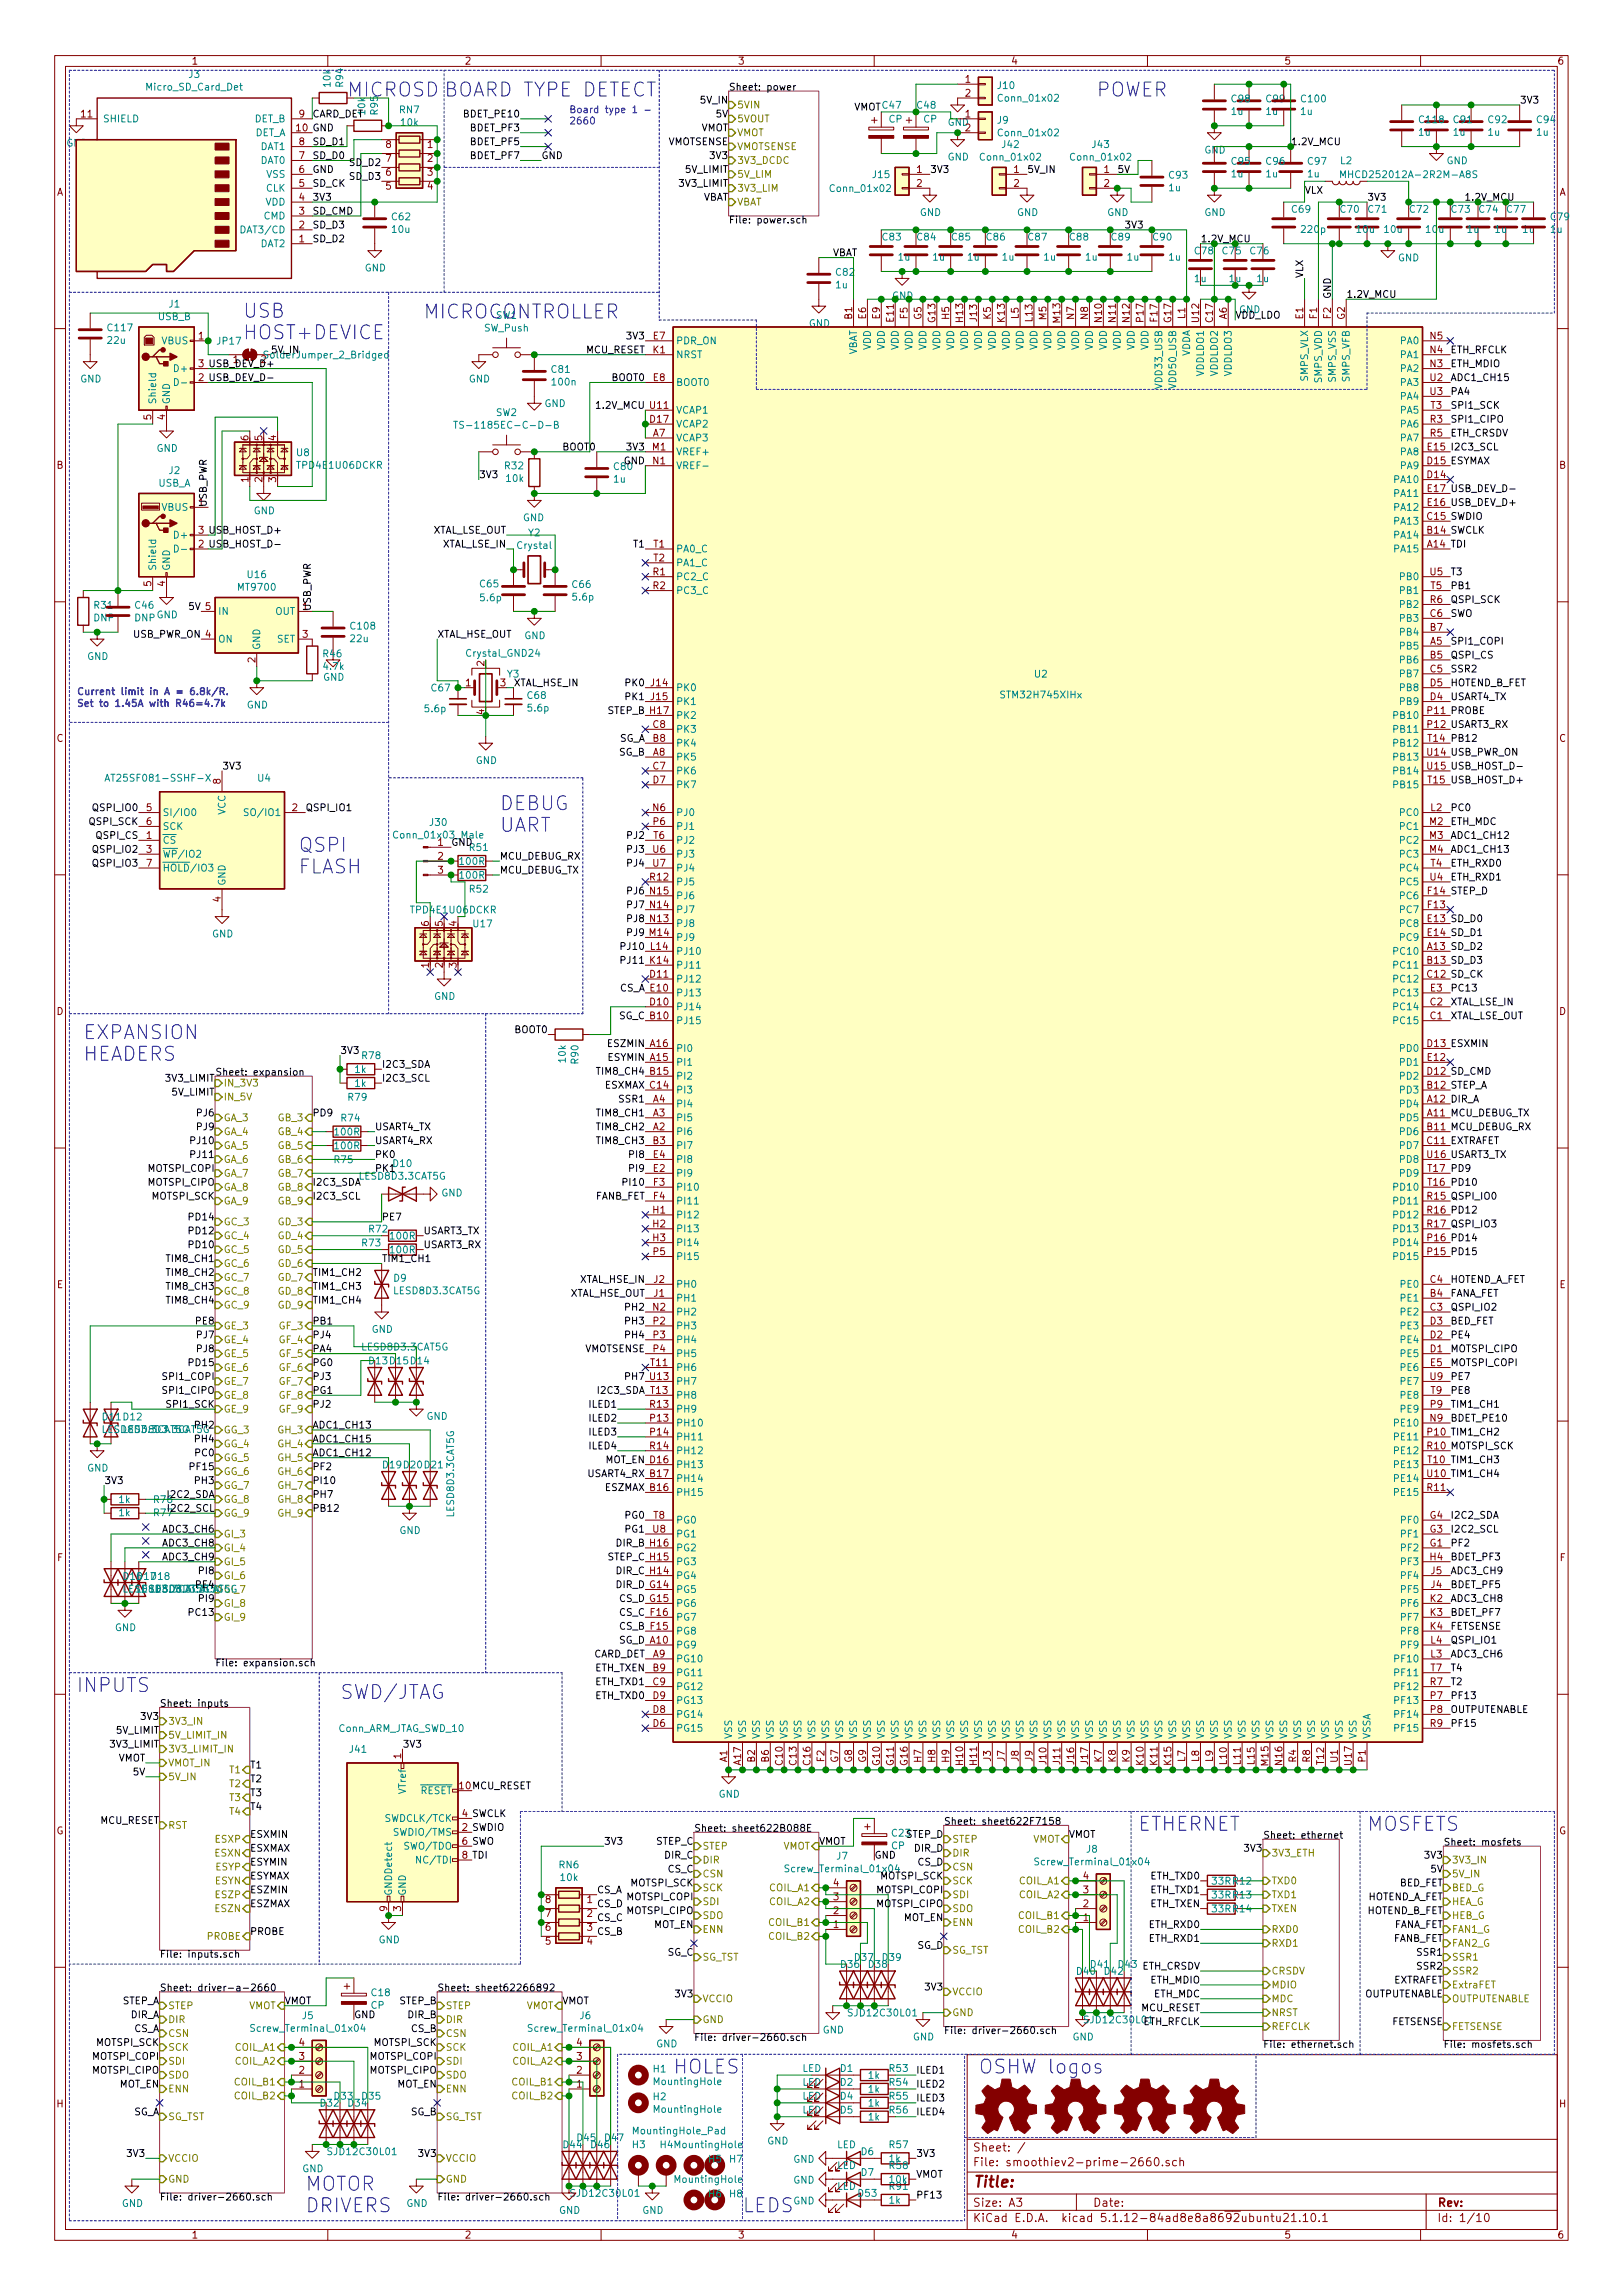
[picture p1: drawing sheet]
<svg xmlns="http://www.w3.org/2000/svg" width="297mm" height="420mm" viewBox="0 0 297 420" stroke-linecap="round" stroke-linejoin="round" font-family="sans-serif">
<defs><g id="words">
<g font-size="3.5" fill="#0000c2">
<text x="63.5" y="17.7">MICROSD BOARD TYPE DETECT</text>
<text x="200.7" y="17.7">POWER</text>
<text x="44.4" y="58.2">USB</text>
<text x="77.5" y="58.3">MICROCONTROLLER</text>
<text x="44.4" y="62.1">HOST+DEVICE</text>
<text x="91.4" y="148.4">DEBUG</text>
<text x="54.6" y="156">QSPI</text>
<text x="91.4" y="152.3">UART</text>
<text x="54.6" y="159.9">FLASH</text>
<text x="15.2" y="190.3">EXPANSION</text>
<text x="15.2" y="194.2">HEADERS</text>
<text x="14" y="309.8">INPUTS</text>
<text x="62.2" y="311.1">SWD/JTAG</text>
<text x="208.3" y="335.2">ETHERNET</text>
<text x="250.2" y="335.2">MOSFETS</text>
<text x="123.2" y="379.6">HOLES</text>
<text x="179.1" y="379.6">OSHW logos</text>
<text x="55.9" y="401.1">MOTOR</text>
<text x="55.9" y="405">DRIVERS</text>
<text x="135.9" y="405">LEDS</text>
</g>
<text font-size="2.8" fill="#840000" x="178" y="400.4">Title:</text>
<g font-size="2.1" fill="#840000">
<text x="178" y="393.9">Sheet: /</text>
<text x="178" y="396.6">File: smoothiev2-prime-2660.sch</text>
<text x="178" y="406.8">KiCad E.D.A. kicad 5.1.12-84ad8e8a8692ubuntu21.10.1</text>
<text x="178" y="404">Size: A3</text>
<text x="200" y="404">Date:</text>
<text x="263" y="404">Rev:</text>
<text x="263" y="406.8">Id: 1/10</text>
</g>
<g font-size="1.8" fill="#840000">
<text x="35" y="11.8">1</text>
<text x="85" y="11.8">2</text>
<text x="135" y="11.8">3</text>
<text x="185" y="11.8">4</text>
<text x="235" y="11.8">5</text>
<text x="285" y="11.8">6</text>
<text x="176.7" y="15.2">1</text>
<text x="176.7" y="17.7">2</text>
<text x="14.9" y="21.5">11</text>
<text x="54.8" y="21.5">9</text>
<text x="176.7" y="21.5">1</text>
<text x="54.8" y="29.1">7</text>
<text x="54.8" y="26.6">8</text>
<text x="70.6" y="29.6">7</text>
<text x="70.6" y="27.1">8</text>
<text x="78.3" y="27.1">1</text>
<text x="78.3" y="29.6">2</text>
<text x="176.7" y="24">2</text>
<text x="10.4" y="35.8">A</text>
<text x="54.8" y="34.2">5</text>
<text x="54.8" y="31.7">6</text>
<text x="70.6" y="34.7">5</text>
<text x="70.6" y="32.2">6</text>
<text x="78.3" y="32.2">3</text>
<text x="78.3" y="34.7">4</text>
<text x="167.8" y="31.7">1</text>
<text x="167.8" y="34.2">2</text>
<text x="185.6" y="31.7">1</text>
<text x="185.6" y="34.2">2</text>
<text x="202.1" y="31.7">1</text>
<text x="202.1" y="34.2">2</text>
<text x="285.4" y="35.8">A</text>
<text x="54.8" y="41.8">2</text>
<text x="54.8" y="39.3">3</text>
<text x="54.8" y="36.7">4</text>
<text x="54.8" y="44.4">1</text>
<text x="156" y="58.4" transform="rotate(-90 156 58.4)">B1</text>
<text x="158.5" y="58.4" transform="rotate(-90 158.5 58.4)">E6</text>
<text x="161" y="58.4" transform="rotate(-90 161 58.4)">E9</text>
<text x="163.6" y="58.9" transform="rotate(-90 163.6 58.9)">E11</text>
<text x="166.1" y="58.3" transform="rotate(-90 166.1 58.3)">F5</text>
<text x="168.7" y="58.5" transform="rotate(-90 168.7 58.5)">G5</text>
<text x="171.2" y="59" transform="rotate(-90 171.2 59)">G13</text>
<text x="173.7" y="58.4" transform="rotate(-90 173.7 58.4)">H5</text>
<text x="176.3" y="58.9" transform="rotate(-90 176.3 58.9)">H13</text>
<text x="178.8" y="58.8" transform="rotate(-90 178.8 58.8)">J13</text>
<text x="181.4" y="58.4" transform="rotate(-90 181.4 58.4)">K5</text>
<text x="183.9" y="58.9" transform="rotate(-90 183.9 58.9)">K13</text>
<text x="186.4" y="58.3" transform="rotate(-90 186.4 58.3)">L5</text>
<text x="189" y="58.8" transform="rotate(-90 189 58.8)">L13</text>
<text x="191.5" y="58.5" transform="rotate(-90 191.5 58.5)">M5</text>
<text x="194.1" y="59" transform="rotate(-90 194.1 59)">M13</text>
<text x="196.6" y="58.4" transform="rotate(-90 196.6 58.4)">N7</text>
<text x="199.1" y="58.4" transform="rotate(-90 199.1 58.4)">N8</text>
<text x="201.7" y="58.9" transform="rotate(-90 201.7 58.9)">N10</text>
<text x="204.2" y="58.9" transform="rotate(-90 204.2 58.9)">N11</text>
<text x="206.8" y="58.9" transform="rotate(-90 206.8 58.9)">N12</text>
<text x="209.3" y="58.9" transform="rotate(-90 209.3 58.9)">P17</text>
<text x="211.8" y="58.8" transform="rotate(-90 211.8 58.8)">F17</text>
<text x="214.4" y="59" transform="rotate(-90 214.4 59)">G17</text>
<text x="216.9" y="58.3" transform="rotate(-90 216.9 58.3)">L1</text>
<text x="219.5" y="58.9" transform="rotate(-90 219.5 58.9)">U12</text>
<text x="222" y="58.9" transform="rotate(-90 222 58.9)">C17</text>
<text x="224.5" y="58.4" transform="rotate(-90 224.5 58.4)">A6</text>
<text x="238.5" y="58.4" transform="rotate(-90 238.5 58.4)">E1</text>
<text x="241" y="58.3" transform="rotate(-90 241 58.3)">F1</text>
<text x="243.6" y="58.3" transform="rotate(-90 243.6 58.3)">F2</text>
<text x="246.1" y="58.5" transform="rotate(-90 246.1 58.5)">G2</text>
<text x="36.3" y="62.1">1</text>
<text x="119.5" y="64.7">K1</text>
<text x="119.6" y="62.1">E7</text>
<text x="261.8" y="64.7">N4</text>
<text x="261.8" y="62.1">N5</text>
<text x="42.7" y="66.5">1</text>
<text x="47.8" y="66.5">2</text>
<text x="119.6" y="69.8">E8</text>
<text x="261.8" y="67.2">N3</text>
<text x="261.8" y="69.8">U2</text>
<text x="27.7" y="76.9" transform="rotate(-90 27.7 76.9)">5</text>
<text x="30.2" y="76.9" transform="rotate(-90 30.2 76.9)">4</text>
<text x="119" y="77.4">D17</text>
<text x="261.8" y="77.4">R3</text>
<text x="261.8" y="72.3">U3</text>
<text x="261.9" y="74.8">T3</text>
<text x="45.5" y="80.7" transform="rotate(-90 45.5 80.7)">6</text>
<text x="48" y="80.7" transform="rotate(-90 48 80.7)">5</text>
<text x="50.5" y="80.7" transform="rotate(-90 50.5 80.7)">4</text>
<text x="119.4" y="82.5">M1</text>
<text x="119.5" y="79.9">A7</text>
<text x="261.8" y="79.9">R5</text>
<text x="10.4" y="85.8">B</text>
<text x="45.5" y="88.3" transform="rotate(-90 45.5 88.3)">1</text>
<text x="48" y="88.3" transform="rotate(-90 48 88.3)">2</text>
<text x="50.5" y="88.3" transform="rotate(-90 50.5 88.3)">3</text>
<text x="119.5" y="85">N1</text>
<text x="261.3" y="87.5">D14</text>
<text x="285.4" y="85.8">B</text>
<text x="36.3" y="92.6">1</text>
<text x="119.6" y="100.2">T1</text>
<text x="27.7" y="107.3" transform="rotate(-90 27.7 107.3)">5</text>
<text x="30.2" y="107.3" transform="rotate(-90 30.2 107.3)">4</text>
<text x="119.5" y="105.3">R1</text>
<text x="119.5" y="107.9">R2</text>
<text x="119.6" y="102.8">T2</text>
<text x="261.8" y="105.3">U5</text>
<text x="261.9" y="107.9">T5</text>
<text x="55.4" y="111.7">1</text>
<text x="261.8" y="112.9">C6</text>
<text x="261.8" y="110.4">R6</text>
<text x="55.4" y="116.8">3</text>
<text x="261.8" y="118">A5</text>
<text x="261.8" y="115.5">B7</text>
<text x="46.7" y="121.3" transform="rotate(-90 46.7 121.3)">2</text>
<text x="85.2" y="125.6">1</text>
<text x="88.6" y="121.9" transform="rotate(-90 88.6 121.9)">2</text>
<text x="91.6" y="125.6">3</text>
<text x="261.8" y="120.6">B5</text>
<text x="261.8" y="123.1">C5</text>
<text x="261.8" y="125.6">D5</text>
<text x="88.6" y="130.8" transform="rotate(-90 88.6 130.8)">4</text>
<text x="261.8" y="128.2">D4</text>
<text x="10.4" y="135.8">C</text>
<text x="119.5" y="135.8">B8</text>
<text x="119.5" y="133.3">C8</text>
<text x="285.4" y="135.8">C</text>
<text x="40.4" y="143.5" transform="rotate(-90 40.4 143.5)">8</text>
<text x="119.5" y="138.3">A8</text>
<text x="119.5" y="140.9">C7</text>
<text x="119.5" y="143.4">D7</text>
<text x="26.8" y="148.5">5</text>
<text x="53.5" y="148.5">2</text>
<text x="119.5" y="148.5">N6</text>
<text x="261.9" y="148.5">L2</text>
<text x="26.8" y="153.6">1</text>
<text x="26.8" y="151">6</text>
<text x="80.2" y="154.9">1</text>
<text x="119.6" y="151">P6</text>
<text x="119.6" y="153.6">T6</text>
<text x="261.7" y="151">M2</text>
<text x="261.7" y="153.6">M3</text>
<text x="26.8" y="156.1">3</text>
<text x="26.8" y="158.7">7</text>
<text x="80.2" y="157.4">2</text>
<text x="80.2" y="159.9">3</text>
<text x="119" y="161.2">R12</text>
<text x="119.5" y="156.1">U6</text>
<text x="119.5" y="158.7">U7</text>
<text x="261.7" y="156.1">M4</text>
<text x="261.8" y="161.2">U4</text>
<text x="261.9" y="158.7">T4</text>
<text x="40.4" y="165.1" transform="rotate(-90 40.4 165.1)">4</text>
<text x="261.4" y="166.3">F13</text>
<text x="78.5" y="169.6" transform="rotate(-90 78.5 169.6)">6</text>
<text x="81" y="169.6" transform="rotate(-90 81 169.6)">5</text>
<text x="83.6" y="169.6" transform="rotate(-90 83.6 169.6)">4</text>
<text x="78.5" y="177.2" transform="rotate(-90 78.5 177.2)">1</text>
<text x="81" y="177.2" transform="rotate(-90 81 177.2)">2</text>
<text x="83.6" y="177.2" transform="rotate(-90 83.6 177.2)">3</text>
<text x="119" y="179">D11</text>
<text x="10.4" y="185.8">D</text>
<text x="119" y="184.1">D10</text>
<text x="261.8" y="184.1">C2</text>
<text x="261.8" y="181.5">E3</text>
<text x="285.4" y="185.8">D</text>
<text x="261.8" y="186.6">C1</text>
<text x="261.3" y="194.2">E12</text>
<text x="119.5" y="201.8">A4</text>
<text x="119.5" y="206.9">A2</text>
<text x="119.5" y="204.4">A3</text>
<text x="119.5" y="209.5">B3</text>
<text x="119.6" y="214.5">E2</text>
<text x="119.6" y="212">E4</text>
<text x="119.6" y="217.1">F3</text>
<text x="119.6" y="219.6">F4</text>
<text x="119.5" y="222.2">H1</text>
<text x="119.5" y="224.7">H2</text>
<text x="119.5" y="227.2">H3</text>
<text x="119.6" y="229.8">P5</text>
<text x="10.4" y="235.8">E</text>
<text x="119.5" y="239.9">N2</text>
<text x="119.7" y="237.4">J1</text>
<text x="119.7" y="234.9">J2</text>
<text x="261.8" y="237.4">B4</text>
<text x="261.8" y="239.9">C3</text>
<text x="261.8" y="234.9">C4</text>
<text x="285.4" y="235.8">E</text>
<text x="119.6" y="242.5">P2</text>
<text x="119.6" y="245">P3</text>
<text x="261.8" y="245">D2</text>
<text x="261.8" y="242.5">D3</text>
<text x="119.1" y="250.1">T11</text>
<text x="119.6" y="247.6">P4</text>
<text x="261.8" y="247.6">D1</text>
<text x="261.8" y="250.1">E5</text>
<text x="119" y="257.7">R13</text>
<text x="261.8" y="252.6">U9</text>
<text x="261.8" y="257.7">P9</text>
<text x="261.9" y="255.2">T9</text>
<text x="119.1" y="260.3">P13</text>
<text x="119.1" y="262.8">P14</text>
<text x="261.8" y="260.3">N9</text>
<text x="119" y="265.3">R14</text>
<text x="261.3" y="273">R11</text>
<text x="119.5" y="280.6">U8</text>
<text x="119.6" y="278">T8</text>
<text x="261.7" y="280.6">G3</text>
<text x="261.7" y="278">G4</text>
<text x="10.5" y="285.8">F</text>
<text x="261.7" y="283.1">G1</text>
<text x="261.8" y="285.7">H4</text>
<text x="285.5" y="285.8">F</text>
<text x="261.8" y="293.3">K2</text>
<text x="261.9" y="290.7">J4</text>
<text x="261.9" y="288.2">J5</text>
<text x="261.8" y="295.8">K3</text>
<text x="261.8" y="298.4">K4</text>
<text x="119.5" y="303.4">A9</text>
<text x="119.5" y="306">B9</text>
<text x="261.9" y="303.4">L3</text>
<text x="261.9" y="300.9">L4</text>
<text x="261.9" y="306">T7</text>
<text x="119.5" y="308.5">C9</text>
<text x="119.5" y="311.1">D9</text>
<text x="261.8" y="308.5">R7</text>
<text x="261.8" y="311.1">P7</text>
<text x="119.5" y="316.1">D6</text>
<text x="119.5" y="313.6">D8</text>
<text x="261.8" y="316.1">R9</text>
<text x="261.8" y="313.6">P8</text>
<text x="73.4" y="322" transform="rotate(-90 73.4 322)">1</text>
<text x="133.1" y="322.6" transform="rotate(-90 133.1 322.6)">A1</text>
<text x="135.6" y="323.1" transform="rotate(-90 135.6 323.1)">A17</text>
<text x="138.2" y="322.6" transform="rotate(-90 138.2 322.6)">B2</text>
<text x="140.7" y="322.6" transform="rotate(-90 140.7 322.6)">B6</text>
<text x="143.3" y="323.1" transform="rotate(-90 143.3 323.1)">C10</text>
<text x="145.8" y="323.1" transform="rotate(-90 145.8 323.1)">C13</text>
<text x="148.3" y="323.1" transform="rotate(-90 148.3 323.1)">C16</text>
<text x="150.9" y="322.5" transform="rotate(-90 150.9 322.5)">F2</text>
<text x="153.4" y="322.6" transform="rotate(-90 153.4 322.6)">G7</text>
<text x="156" y="322.6" transform="rotate(-90 156 322.6)">G8</text>
<text x="158.5" y="322.6" transform="rotate(-90 158.5 322.6)">G9</text>
<text x="161" y="323.2" transform="rotate(-90 161 323.2)">G10</text>
<text x="163.6" y="323.2" transform="rotate(-90 163.6 323.2)">G11</text>
<text x="166.1" y="323.2" transform="rotate(-90 166.1 323.2)">G16</text>
<text x="168.7" y="322.6" transform="rotate(-90 168.7 322.6)">H7</text>
<text x="171.2" y="322.6" transform="rotate(-90 171.2 322.6)">H8</text>
<text x="173.7" y="322.6" transform="rotate(-90 173.7 322.6)">H9</text>
<text x="176.3" y="323.1" transform="rotate(-90 176.3 323.1)">H10</text>
<text x="178.8" y="323.1" transform="rotate(-90 178.8 323.1)">H11</text>
<text x="181.4" y="322.4" transform="rotate(-90 181.4 322.4)">J3</text>
<text x="183.9" y="322.4" transform="rotate(-90 183.9 322.4)">J7</text>
<text x="186.4" y="322.4" transform="rotate(-90 186.4 322.4)">J8</text>
<text x="189" y="322.4" transform="rotate(-90 189 322.4)">J9</text>
<text x="191.5" y="323" transform="rotate(-90 191.5 323)">J10</text>
<text x="194.1" y="323" transform="rotate(-90 194.1 323)">J11</text>
<text x="196.6" y="323" transform="rotate(-90 196.6 323)">J16</text>
<text x="199.1" y="323" transform="rotate(-90 199.1 323)">J17</text>
<text x="201.7" y="322.6" transform="rotate(-90 201.7 322.6)">K7</text>
<text x="204.2" y="322.6" transform="rotate(-90 204.2 322.6)">K8</text>
<text x="206.8" y="322.6" transform="rotate(-90 206.8 322.6)">K9</text>
<text x="209.3" y="323.1" transform="rotate(-90 209.3 323.1)">K10</text>
<text x="211.8" y="323.1" transform="rotate(-90 211.8 323.1)">K11</text>
<text x="214.4" y="323.1" transform="rotate(-90 214.4 323.1)">K15</text>
<text x="216.9" y="322.5" transform="rotate(-90 216.9 322.5)">L7</text>
<text x="219.5" y="322.5" transform="rotate(-90 219.5 322.5)">L8</text>
<text x="222" y="322.5" transform="rotate(-90 222 322.5)">L9</text>
<text x="224.5" y="323" transform="rotate(-90 224.5 323)">L10</text>
<text x="227.1" y="323" transform="rotate(-90 227.1 323)">L11</text>
<text x="229.6" y="323" transform="rotate(-90 229.6 323)">L15</text>
<text x="232.2" y="323.2" transform="rotate(-90 232.2 323.2)">M15</text>
<text x="234.7" y="323.1" transform="rotate(-90 234.7 323.1)">N16</text>
<text x="237.2" y="322.6" transform="rotate(-90 237.2 322.6)">R4</text>
<text x="239.8" y="322.6" transform="rotate(-90 239.8 322.6)">R8</text>
<text x="242.3" y="323" transform="rotate(-90 242.3 323)">T12</text>
<text x="244.9" y="322.6" transform="rotate(-90 244.9 322.6)">U1</text>
<text x="247.4" y="323.1" transform="rotate(-90 247.4 323.1)">U17</text>
<text x="249.9" y="322.5" transform="rotate(-90 249.9 322.5)">P1</text>
<text x="10.3" y="335.8">G</text>
<text x="285.3" y="335.8">G</text>
<text x="152.6" y="347.9">3</text>
<text x="152.6" y="345.4">4</text>
<text x="198.3" y="346.6">3</text>
<text x="198.3" y="344.1">4</text>
<text x="70.9" y="349.9" transform="rotate(-90 70.9 349.9)">9</text>
<text x="73.4" y="349.9" transform="rotate(-90 73.4 349.9)">3</text>
<text x="99.8" y="353.5">6</text>
<text x="99.8" y="350.9">7</text>
<text x="99.8" y="348.4">8</text>
<text x="107.5" y="348.4">1</text>
<text x="107.5" y="350.9">2</text>
<text x="107.5" y="353.5">3</text>
<text x="152.6" y="353">1</text>
<text x="152.6" y="350.4">2</text>
<text x="198.3" y="351.7">1</text>
<text x="198.3" y="349.2">2</text>
<text x="99.8" y="356">5</text>
<text x="107.5" y="356">4</text>
<text x="54.8" y="377.1">3</text>
<text x="54.8" y="374.6">4</text>
<text x="105.6" y="377.1">3</text>
<text x="105.6" y="374.6">4</text>
<text x="54.8" y="382.2">1</text>
<text x="54.8" y="379.6">2</text>
<text x="105.6" y="382.2">1</text>
<text x="105.6" y="379.6">2</text>
<text x="146.8" y="381.9">LED</text>
<text x="10.4" y="385.8">H</text>
<text x="146.8" y="386.9">LED</text>
<text x="146.8" y="384.4">LED</text>
<text x="285.4" y="385.8">H</text>
<text x="153.2" y="400.9">LED</text>
<text x="35" y="409.8">1</text>
<text x="85" y="409.8">2</text>
<text x="135" y="409.8">3</text>
<text x="185" y="409.8">4</text>
<text x="235" y="409.8">5</text>
<text x="285" y="409.8">6</text>
</g>
<g font-size="1.8" fill="#008484">
<text x="27.1" y="16.6">Micro_SD_Card_Det</text>
<text x="34.6" y="14.3">J3</text>
<text x="60.5" y="15.8" transform="rotate(-90 60.5 15.8)">10k</text>
<text x="62.8" y="15.9" transform="rotate(-90 62.8 15.9)">R94</text>
<text x="182.7" y="16.3">J10</text>
<text x="18.8" y="22.4">SHIELD</text>
<text x="46.5" y="22.4">DET_B</text>
<text x="69.2" y="20.9" transform="rotate(-90 69.2 20.9)">R95</text>
<text x="73.2" y="20.7">RN7</text>
<text x="73.5" y="23.1">10k</text>
<text x="162.7" y="22.4">CP</text>
<text x="167.9" y="19.9">C48</text>
<text x="169" y="22.4">CP</text>
<text x="182.6" y="22.6">J9</text>
<text x="183" y="18.6">Conn_01x02</text>
<text x="225.4" y="21">1u</text>
<text x="225.5" y="18.7">C98</text>
<text x="231.7" y="21">1u</text>
<text x="231.8" y="18.7">C99</text>
<text x="238.1" y="21">1u</text>
<text x="238.3" y="18.7">C100</text>
<text x="259.9" y="22.5">C118</text>
<text x="266.1" y="22.5">C91</text>
<text x="272.4" y="22.5">C92</text>
<text x="281.3" y="22.5">C94</text>
<text x="12.1" y="26.8">GND</text>
<text x="46.5" y="24.9">DET_A</text>
<text x="47.7" y="27.5">DAT1</text>
<text x="173.4" y="29.4">GND</text>
<text x="179.7" y="29.4">Conn_01x02</text>
<text x="183" y="25">Conn_01x02</text>
<text x="183.5" y="27.1">J42</text>
<text x="196.2" y="29.4">Conn_01x02</text>
<text x="200" y="27.1">J43</text>
<text x="220.4" y="28.1">GND</text>
<text x="259.7" y="24.9">1u</text>
<text x="266" y="24.9">1u</text>
<text x="272.4" y="24.9">1u</text>
<text x="281.3" y="24.9">1u</text>
<text x="47.7" y="30">DAT0</text>
<text x="48.7" y="35.1">CLK</text>
<text x="48.8" y="32.6">VSS</text>
<text x="152.2" y="35.1">Conn_01x02</text>
<text x="159.8" y="32.6">J15</text>
<text x="214" y="35">1u</text>
<text x="214" y="32.7">C93</text>
<text x="225.4" y="32.5">1u</text>
<text x="225.5" y="30.2">C95</text>
<text x="231.7" y="32.5">1u</text>
<text x="231.8" y="30.2">C96</text>
<text x="239.4" y="32.5">1u</text>
<text x="239.4" y="30.2">C97</text>
<text x="245.4" y="30.1">L2</text>
<text x="246.9" y="32.6">MHCD252012A-2R2M-A8S</text>
<text x="264.7" y="30.1">GND</text>
<text x="48.3" y="40.2">CMD</text>
<text x="48.6" y="37.6">VDD</text>
<text x="71.8" y="40.3">C62</text>
<text x="168.4" y="39.5">GND</text>
<text x="186.1" y="39.5">GND</text>
<text x="202.6" y="39.5">GND</text>
<text x="220.4" y="39.5">GND</text>
<text x="236.5" y="39">C69</text>
<text x="245.4" y="39">C70</text>
<text x="250.5" y="39">C71</text>
<text x="258.1" y="39">C72</text>
<text x="265.7" y="39">C73</text>
<text x="270.8" y="39">C74</text>
<text x="275.9" y="39">C77</text>
<text x="283.9" y="40.3">C79</text>
<text x="44.7" y="42.7">DAT3/CD</text>
<text x="47.7" y="45.3">DAT2</text>
<text x="71.8" y="42.6">10u</text>
<text x="161.6" y="44">C83</text>
<text x="164.4" y="47.7">1u</text>
<text x="167.9" y="44">C84</text>
<text x="170.8" y="47.7">1u</text>
<text x="174.3" y="44">C85</text>
<text x="177.1" y="47.7">1u</text>
<text x="180.6" y="44">C86</text>
<text x="183.5" y="47.7">1u</text>
<text x="188.2" y="44">C87</text>
<text x="191.1" y="47.7">1u</text>
<text x="195.9" y="44">C88</text>
<text x="198.7" y="47.7">1u</text>
<text x="203.5" y="44">C89</text>
<text x="206.3" y="47.7">1u</text>
<text x="211.1" y="44">C90</text>
<text x="214" y="47.7">1u</text>
<text x="218.7" y="46.6">C78</text>
<text x="223.8" y="46.6">C75</text>
<text x="228.9" y="46.6">C76</text>
<text x="238.3" y="42.6">220p</text>
<text x="248.4" y="42.6">10u</text>
<text x="253.4" y="42.6">10u</text>
<text x="255.9" y="47.8">GND</text>
<text x="261.1" y="42.6">10u</text>
<text x="268.6" y="42.6">1u</text>
<text x="273.7" y="42.6">1u</text>
<text x="278.7" y="42.6">1u</text>
<text x="283.8" y="42.6">1u</text>
<text x="66.8" y="49.7">GND</text>
<text x="153" y="52.8">1u</text>
<text x="153.1" y="50.5">C82</text>
<text x="218.7" y="51.7">1u</text>
<text x="225" y="51.7">1u</text>
<text x="230.1" y="51.7">1u</text>
<text x="28.9" y="58.6">USB_B</text>
<text x="31" y="56.3">J1</text>
<text x="90.8" y="58.4">SW1</text>
<text x="148" y="59.9">GND</text>
<text x="226.8" y="57.3">GND</text>
<text x="19.8" y="63">22u</text>
<text x="19.8" y="60.6">C117</text>
<text x="29.6" y="63">VBUS</text>
<text x="39.9" y="63.1">JP17</text>
<text x="48.9" y="65.6">SolderJumper_2_Bridged</text>
<text x="88.6" y="60.7">SW_Push</text>
<text x="123.7" y="63">PDR_ON</text>
<text x="123.7" y="65.6">NRST</text>
<text x="156.8" y="65.2" transform="rotate(-90 156.8 65.2)">VBAT</text>
<text x="159.4" y="64.1" transform="rotate(-90 159.4 64.1)">VDD</text>
<text x="161.9" y="64.1" transform="rotate(-90 161.9 64.1)">VDD</text>
<text x="164.5" y="64.1" transform="rotate(-90 164.5 64.1)">VDD</text>
<text x="167" y="64.1" transform="rotate(-90 167 64.1)">VDD</text>
<text x="169.5" y="64.1" transform="rotate(-90 169.5 64.1)">VDD</text>
<text x="172.1" y="64.1" transform="rotate(-90 172.1 64.1)">VDD</text>
<text x="174.6" y="64.1" transform="rotate(-90 174.6 64.1)">VDD</text>
<text x="177.2" y="64.1" transform="rotate(-90 177.2 64.1)">VDD</text>
<text x="179.7" y="64.1" transform="rotate(-90 179.7 64.1)">VDD</text>
<text x="182.2" y="64.1" transform="rotate(-90 182.2 64.1)">VDD</text>
<text x="184.8" y="64.1" transform="rotate(-90 184.8 64.1)">VDD</text>
<text x="187.3" y="64.1" transform="rotate(-90 187.3 64.1)">VDD</text>
<text x="189.9" y="64.1" transform="rotate(-90 189.9 64.1)">VDD</text>
<text x="192.4" y="64.1" transform="rotate(-90 192.4 64.1)">VDD</text>
<text x="194.9" y="64.1" transform="rotate(-90 194.9 64.1)">VDD</text>
<text x="197.5" y="64.1" transform="rotate(-90 197.5 64.1)">VDD</text>
<text x="200" y="64.1" transform="rotate(-90 200 64.1)">VDD</text>
<text x="202.6" y="64.1" transform="rotate(-90 202.6 64.1)">VDD</text>
<text x="205.1" y="64.1" transform="rotate(-90 205.1 64.1)">VDD</text>
<text x="207.6" y="64.1" transform="rotate(-90 207.6 64.1)">VDD</text>
<text x="210.2" y="64.1" transform="rotate(-90 210.2 64.1)">VDD</text>
<text x="217.8" y="65.4" transform="rotate(-90 217.8 65.4)">VDDA</text>
<text x="256.4" y="65.6">PA1</text>
<text x="256.4" y="63">PA0</text>
<text x="14.7" y="70">GND</text>
<text x="32.2" y="68.1">D+</text>
<text x="85.8" y="70">GND</text>
<text x="101" y="68.3">C81</text>
<text x="101.2" y="70.6">100n</text>
<text x="123.7" y="70.7">BOOT0</text>
<text x="212.7" y="70.8" transform="rotate(-90 212.7 70.8)">VDD33_USB</text>
<text x="215.3" y="70.8" transform="rotate(-90 215.3 70.8)">VDD50_USB</text>
<text x="220.3" y="68.8" transform="rotate(-90 220.3 68.8)">VDDLDO1</text>
<text x="222.9" y="68.8" transform="rotate(-90 222.9 68.8)">VDDLDO2</text>
<text x="225.4" y="68.8" transform="rotate(-90 225.4 68.8)">VDDLDO3</text>
<text x="239.4" y="69.8" transform="rotate(-90 239.4 69.8)">SMPS_VLX</text>
<text x="241.9" y="70.1" transform="rotate(-90 241.9 70.1)">SMPS_VDD</text>
<text x="244.5" y="69.9" transform="rotate(-90 244.5 69.9)">SMPS_VSS</text>
<text x="247" y="69.9" transform="rotate(-90 247 69.9)">SMPS_VFB</text>
<text x="256.4" y="68.1">PA2</text>
<text x="256.4" y="70.7">PA3</text>
<text x="28.6" y="74.1" transform="rotate(-90 28.6 74.1)">Shield</text>
<text x="31.1" y="74.1" transform="rotate(-90 31.1 74.1)">GND</text>
<text x="90.8" y="76.2">SW2</text>
<text x="99.6" y="74.5">GND</text>
<text x="123.7" y="75.7">VCAP1</text>
<text x="256.4" y="75.7">PA5</text>
<text x="256.4" y="73.2">PA4</text>
<text x="28.7" y="82.7">GND</text>
<text x="54.3" y="83.5">U8</text>
<text x="85.3" y="78.5">TS-1185EC-C-D-B</text>
<text x="123.7" y="80.8">VCAP3</text>
<text x="123.7" y="78.3">VCAP2</text>
<text x="123.7" y="83.4">VREF+</text>
<text x="256.4" y="83.4">PA8</text>
<text x="256.4" y="78.3">PA6</text>
<text x="256.4" y="80.8">PA7</text>
<text x="28.9" y="89.1">USB_A</text>
<text x="31" y="86.8">J2</text>
<text x="54.6" y="85.8">TPD4E1U06DCKR</text>
<text x="92.5" y="85.9">R32</text>
<text x="92.7" y="88.2">10k</text>
<text x="112.4" y="88.4">1u</text>
<text x="112.4" y="86">C80</text>
<text x="123.7" y="85.9">VREF-</text>
<text x="255.4" y="88.4">PA10</text>
<text x="256.4" y="85.9">PA9</text>
<text x="29.6" y="93.5">VBUS</text>
<text x="46.4" y="94.1">GND</text>
<text x="95.7" y="95.4">GND</text>
<text x="255.4" y="93.5">PA12</text>
<text x="255.4" y="91">PA11</text>
<text x="32.2" y="98.6">D+</text>
<text x="94.8" y="100.5">Crystal</text>
<text x="96.7" y="98.2">Y2</text>
<text x="123.7" y="101.1">PA0_C</text>
<text x="255.4" y="101.1">PA15</text>
<text x="255.4" y="98.6">PA14</text>
<text x="255.4" y="96.1">PA13</text>
<text x="28.6" y="104.6" transform="rotate(-90 28.6 104.6)">Shield</text>
<text x="31.1" y="104.6" transform="rotate(-90 31.1 104.6)">GND</text>
<text x="45.4" y="105.8">U16</text>
<text x="87.9" y="107.5">C65</text>
<text x="104.8" y="107.6">C66</text>
<text x="123.7" y="106.2">PC2_C</text>
<text x="123.7" y="103.7">PA1_C</text>
<text x="256.4" y="106.2">PB0</text>
<text x="17.2" y="113.8">DNP</text>
<text x="17.3" y="111.4">R31</text>
<text x="24.7" y="113.8">DNP</text>
<text x="24.8" y="111.4">C46</text>
<text x="28.7" y="113.2">GND</text>
<text x="39.9" y="112.6">IN</text>
<text x="43.8" y="108.1">MT9700</text>
<text x="50.4" y="112.6">OUT</text>
<text x="88" y="110.1">5.6p</text>
<text x="104.9" y="109.9">5.6p</text>
<text x="123.7" y="108.8">PC3_C</text>
<text x="256.4" y="113.8">PB3</text>
<text x="256.4" y="111.3">PB2</text>
<text x="256.4" y="108.8">PB1</text>
<text x="39.9" y="117.6">ON</text>
<text x="47.6" y="119" transform="rotate(-90 47.6 119)">GND</text>
<text x="50.7" y="117.6">SET</text>
<text x="64.2" y="117.6">22u</text>
<text x="64.3" y="115.3">C108</text>
<text x="96" y="117">GND</text>
<text x="256.4" y="118.9">PB5</text>
<text x="256.4" y="116.4">PB4</text>
<text x="16" y="120.8">GND</text>
<text x="59.1" y="124.6">GND</text>
<text x="59.2" y="120.3">R46</text>
<text x="59.3" y="122.6">4.7k</text>
<text x="85.6" y="120.2">Crystal_GND24</text>
<text x="92.9" y="124">Y3</text>
<text x="189.4" y="124">U2</text>
<text x="256.4" y="121.5">PB6</text>
<text x="256.4" y="124">PB7</text>
<text x="45.2" y="129.7">GND</text>
<text x="77.9" y="130.4">5.6p</text>
<text x="79" y="126.6">C67</text>
<text x="96.6" y="128">C68</text>
<text x="96.7" y="130.3">5.6p</text>
<text x="123.7" y="131.6">PK2</text>
<text x="123.7" y="126.5">PK0</text>
<text x="123.7" y="129.1">PK1</text>
<text x="183.6" y="127.9">STM32H745XIHx</text>
<text x="255.4" y="131.6">PB10</text>
<text x="256.4" y="129.1">PB9</text>
<text x="256.4" y="126.5">PB8</text>
<text x="123.7" y="136.7">PK4</text>
<text x="123.7" y="134.2">PK3</text>
<text x="255.4" y="134.2">PB11</text>
<text x="255.4" y="136.7">PB12</text>
<text x="20.6" y="143.1">AT25SF081-SSHF-X</text>
<text x="47.2" y="143.1">U4</text>
<text x="87.1" y="139.9">GND</text>
<text x="123.7" y="139.2">PK5</text>
<text x="123.7" y="141.8">PK6</text>
<text x="255.4" y="139.2">PB13</text>
<text x="255.4" y="141.8">PB14</text>
<text x="29.7" y="149.4">SI/IO0</text>
<text x="41.3" y="149.2" transform="rotate(-90 41.3 149.2)">VCC</text>
<text x="45.7" y="149.4">SO/IO1</text>
<text x="123.7" y="144.3">PK7</text>
<text x="123.7" y="149.4">PJ0</text>
<text x="255.4" y="144.3">PB15</text>
<text x="256.4" y="149.4">PC0</text>
<text x="29.7" y="154.5">CS</text>
<text x="29.7" y="151.9">SCK</text>
<text x="72.5" y="153.5">Conn_01x03_Male</text>
<text x="78.7" y="151.2">J30</text>
<text x="86" y="155.8">R51</text>
<text x="123.7" y="151.9">PJ1</text>
<text x="123.7" y="154.5">PJ2</text>
<text x="256.4" y="151.9">PC1</text>
<text x="256.4" y="154.5">PC2</text>
<text x="29.7" y="157">WP/IO2</text>
<text x="29.7" y="159.6">HOLD/IO3</text>
<text x="84.3" y="160.9">100R</text>
<text x="84.3" y="158.3">100R</text>
<text x="123.7" y="157">PJ3</text>
<text x="123.7" y="159.6">PJ4</text>
<text x="256.4" y="157">PC3</text>
<text x="256.4" y="159.6">PC4</text>
<text x="41.3" y="162.2" transform="rotate(-90 41.3 162.2)">GND</text>
<text x="86" y="163.4">R52</text>
<text x="123.7" y="167.2">PJ7</text>
<text x="123.7" y="164.6">PJ6</text>
<text x="123.7" y="162.1">PJ5</text>
<text x="256.4" y="167.2">PC7</text>
<text x="256.4" y="164.6">PC6</text>
<text x="256.4" y="162.1">PC5</text>
<text x="38.8" y="171.6">GND</text>
<text x="86.7" y="169.8">U17</text>
<text x="123.7" y="172.3">PJ9</text>
<text x="123.7" y="169.7">PJ8</text>
<text x="256.4" y="169.7">PC8</text>
<text x="256.4" y="172.3">PC9</text>
<text x="123.7" y="179.9">PJ12</text>
<text x="123.7" y="177.3">PJ11</text>
<text x="123.7" y="174.8">PJ10</text>
<text x="255.4" y="174.8">PC10</text>
<text x="255.4" y="177.3">PC11</text>
<text x="255.4" y="179.9">PC12</text>
<text x="79.5" y="183">GND</text>
<text x="123.7" y="185">PJ14</text>
<text x="123.7" y="182.4">PJ13</text>
<text x="255.4" y="185">PC14</text>
<text x="255.4" y="182.4">PC13</text>
<text x="123.7" y="187.5">PJ15</text>
<text x="255.4" y="187.5">PC15</text>
<text x="65" y="196.4">1k</text>
<text x="66.3" y="193.9">R78</text>
<text x="103.6" y="194.5" transform="rotate(-90 103.6 194.5)">10k</text>
<text x="105.9" y="194.7" transform="rotate(-90 105.9 194.7)">R90</text>
<text x="123.7" y="195.1">PI1</text>
<text x="123.7" y="192.6">PI0</text>
<text x="123.7" y="197.7">PI2</text>
<text x="256.4" y="197.7">PD2</text>
<text x="256.4" y="192.6">PD0</text>
<text x="256.4" y="195.1">PD1</text>
<text x="63.8" y="201.5">R79</text>
<text x="65" y="199">1k</text>
<text x="123.7" y="202.7">PI4</text>
<text x="123.7" y="200.2">PI3</text>
<text x="256.4" y="202.7">PD4</text>
<text x="256.4" y="200.2">PD3</text>
<text x="61.4" y="207.9">100R</text>
<text x="62.5" y="205.3">R74</text>
<text x="123.7" y="207.8">PI6</text>
<text x="123.7" y="205.3">PI5</text>
<text x="256.4" y="205.3">PD5</text>
<text x="256.4" y="207.8">PD6</text>
<text x="61.2" y="212.9">R75</text>
<text x="61.4" y="210.4">100R</text>
<text x="65.9" y="216">LESD8D3.3CAT5G</text>
<text x="72" y="213.7">D10</text>
<text x="123.7" y="210.4">PI7</text>
<text x="123.7" y="215.4">PI9</text>
<text x="123.7" y="212.9">PI8</text>
<text x="256.4" y="210.4">PD7</text>
<text x="256.4" y="215.4">PD9</text>
<text x="256.4" y="212.9">PD8</text>
<text x="80.8" y="219">GND</text>
<text x="123.7" y="218">PI10</text>
<text x="123.7" y="220.5">PI11</text>
<text x="255.4" y="220.5">PD11</text>
<text x="255.4" y="218">PD10</text>
<text x="67.6" y="225.6">R72</text>
<text x="71.5" y="226.9">100R</text>
<text x="123.7" y="223.1">PI12</text>
<text x="123.7" y="225.6">PI13</text>
<text x="255.4" y="223.1">PD12</text>
<text x="255.4" y="225.6">PD13</text>
<text x="66.3" y="228.2">R73</text>
<text x="71.5" y="229.5">100R</text>
<text x="123.7" y="228.1">PI14</text>
<text x="123.7" y="230.7">PI15</text>
<text x="255.4" y="230.7">PD15</text>
<text x="255.4" y="228.1">PD14</text>
<text x="72.1" y="234.6">D9</text>
<text x="72.2" y="236.9">LESD8D3.3CAT5G</text>
<text x="123.7" y="238.3">PH1</text>
<text x="123.7" y="235.8">PH0</text>
<text x="256.5" y="238.3">PE1</text>
<text x="256.5" y="235.8">PE0</text>
<text x="68" y="244">GND</text>
<text x="123.7" y="240.8">PH2</text>
<text x="123.7" y="243.4">PH3</text>
<text x="123.7" y="245.9">PH4</text>
<text x="256.5" y="240.8">PE2</text>
<text x="256.5" y="245.9">PE4</text>
<text x="256.5" y="243.4">PE3</text>
<text x="66.4" y="247.2">LESD8D3.3CAT5G</text>
<text x="67.6" y="249.8">D13 D15 D14</text>
<text x="123.7" y="248.5">PH5</text>
<text x="123.7" y="251">PH6</text>
<text x="256.5" y="248.5">PE5</text>
<text x="256.5" y="251">PE6</text>
<text x="123.7" y="256.1">PH8</text>
<text x="123.7" y="253.5">PH7</text>
<text x="256.5" y="256.1">PE8</text>
<text x="256.5" y="253.5">PE7</text>
<text x="18.8" y="260">D11 D12</text>
<text x="22.7" y="262.3">LESD8D3.3CAT5G</text>
<text x="78.1" y="259.9">GND</text>
<text x="123.7" y="261.2">PH10</text>
<text x="123.7" y="263.7">PH11</text>
<text x="123.7" y="258.6">PH9</text>
<text x="255.5" y="261.2">PE10</text>
<text x="255.5" y="263.7">PE11</text>
<text x="256.5" y="258.6">PE9</text>
<text x="16" y="269.4">GND</text>
<text x="70.1" y="268.8">D19 D20 D21</text>
<text x="123.7" y="268.8">PH13</text>
<text x="123.7" y="266.2">PH12</text>
<text x="255.5" y="266.2">PE12</text>
<text x="255.5" y="268.8">PE13</text>
<text x="21.8" y="275.2">1k</text>
<text x="28.2" y="275.2">R76</text>
<text x="123.7" y="273.9">PH15</text>
<text x="123.7" y="271.3">PH14</text>
<text x="255.5" y="273.9">PE15</text>
<text x="255.5" y="271.3">PE14</text>
<text x="21.8" y="277.6">1k</text>
<text x="28.2" y="277.6">R77</text>
<text x="73.1" y="280.8">GND</text>
<text x="83.1" y="277.6" transform="rotate(-90 83.1 277.6)">LESD8D3.3CAT5G</text>
<text x="123.7" y="278.9">PG0</text>
<text x="123.7" y="281.5">PG1</text>
<text x="256.6" y="281.5">PF1</text>
<text x="256.6" y="278.9">PF0</text>
<text x="123.7" y="286.6">PG3</text>
<text x="123.7" y="284">PG2</text>
<text x="256.6" y="284">PF2</text>
<text x="256.6" y="286.6">PF3</text>
<text x="22.6" y="289.2">D16D17D18</text>
<text x="27.8" y="291.6">LESD8D3.3CAT5G</text>
<text x="40.9" y="291.6">GI_7</text>
<text x="123.7" y="291.6">PG5</text>
<text x="123.7" y="289.1">PG4</text>
<text x="256.6" y="291.6">PF5</text>
<text x="256.6" y="289.1">PF4</text>
<text x="21" y="298.6">GND</text>
<text x="123.7" y="299.3">PG8</text>
<text x="123.7" y="296.7">PG7</text>
<text x="123.7" y="294.2">PG6</text>
<text x="256.6" y="294.2">PF6</text>
<text x="256.6" y="296.7">PF7</text>
<text x="256.6" y="299.3">PF8</text>
<text x="123.7" y="301.8">PG9</text>
<text x="123.7" y="304.3">PG10</text>
<text x="255.6" y="304.3">PF10</text>
<text x="256.6" y="301.8">PF9</text>
<text x="123.7" y="306.9">PG11</text>
<text x="123.7" y="309.4">PG12</text>
<text x="123.7" y="312">PG13</text>
<text x="255.6" y="312">PF13</text>
<text x="255.6" y="309.4">PF12</text>
<text x="255.6" y="306.9">PF11</text>
<text x="61.8" y="317.1">Conn_ARM_JTAG_SWD_10</text>
<text x="123.7" y="317">PG15</text>
<text x="123.7" y="314.5">PG14</text>
<text x="255.6" y="314.5">PF14</text>
<text x="255.6" y="317">PF15</text>
<text x="64.1" y="320.9">J41</text>
<text x="134" y="318.4" transform="rotate(-90 134 318.4)">VSS</text>
<text x="136.5" y="318.4" transform="rotate(-90 136.5 318.4)">VSS</text>
<text x="139.1" y="318.4" transform="rotate(-90 139.1 318.4)">VSS</text>
<text x="141.6" y="318.4" transform="rotate(-90 141.6 318.4)">VSS</text>
<text x="144.1" y="318.4" transform="rotate(-90 144.1 318.4)">VSS</text>
<text x="146.7" y="318.4" transform="rotate(-90 146.7 318.4)">VSS</text>
<text x="149.2" y="318.4" transform="rotate(-90 149.2 318.4)">VSS</text>
<text x="151.8" y="318.4" transform="rotate(-90 151.8 318.4)">VSS</text>
<text x="154.3" y="318.4" transform="rotate(-90 154.3 318.4)">VSS</text>
<text x="156.8" y="318.4" transform="rotate(-90 156.8 318.4)">VSS</text>
<text x="159.4" y="318.4" transform="rotate(-90 159.4 318.4)">VSS</text>
<text x="161.9" y="318.4" transform="rotate(-90 161.9 318.4)">VSS</text>
<text x="164.5" y="318.4" transform="rotate(-90 164.5 318.4)">VSS</text>
<text x="167" y="318.4" transform="rotate(-90 167 318.4)">VSS</text>
<text x="169.5" y="318.4" transform="rotate(-90 169.5 318.4)">VSS</text>
<text x="172.1" y="318.4" transform="rotate(-90 172.1 318.4)">VSS</text>
<text x="174.6" y="318.4" transform="rotate(-90 174.6 318.4)">VSS</text>
<text x="177.2" y="318.4" transform="rotate(-90 177.2 318.4)">VSS</text>
<text x="179.7" y="318.4" transform="rotate(-90 179.7 318.4)">VSS</text>
<text x="182.2" y="318.4" transform="rotate(-90 182.2 318.4)">VSS</text>
<text x="184.8" y="318.4" transform="rotate(-90 184.8 318.4)">VSS</text>
<text x="187.3" y="318.4" transform="rotate(-90 187.3 318.4)">VSS</text>
<text x="189.9" y="318.4" transform="rotate(-90 189.9 318.4)">VSS</text>
<text x="192.4" y="318.4" transform="rotate(-90 192.4 318.4)">VSS</text>
<text x="194.9" y="318.4" transform="rotate(-90 194.9 318.4)">VSS</text>
<text x="197.5" y="318.4" transform="rotate(-90 197.5 318.4)">VSS</text>
<text x="200" y="318.4" transform="rotate(-90 200 318.4)">VSS</text>
<text x="202.6" y="318.4" transform="rotate(-90 202.6 318.4)">VSS</text>
<text x="205.1" y="318.4" transform="rotate(-90 205.1 318.4)">VSS</text>
<text x="207.6" y="318.4" transform="rotate(-90 207.6 318.4)">VSS</text>
<text x="210.2" y="318.4" transform="rotate(-90 210.2 318.4)">VSS</text>
<text x="212.7" y="318.4" transform="rotate(-90 212.7 318.4)">VSS</text>
<text x="215.3" y="318.4" transform="rotate(-90 215.3 318.4)">VSS</text>
<text x="217.8" y="318.4" transform="rotate(-90 217.8 318.4)">VSS</text>
<text x="220.3" y="318.4" transform="rotate(-90 220.3 318.4)">VSS</text>
<text x="222.9" y="318.4" transform="rotate(-90 222.9 318.4)">VSS</text>
<text x="225.4" y="318.4" transform="rotate(-90 225.4 318.4)">VSS</text>
<text x="228" y="318.4" transform="rotate(-90 228 318.4)">VSS</text>
<text x="230.5" y="318.4" transform="rotate(-90 230.5 318.4)">VSS</text>
<text x="233" y="318.4" transform="rotate(-90 233 318.4)">VSS</text>
<text x="235.6" y="318.4" transform="rotate(-90 235.6 318.4)">VSS</text>
<text x="238.1" y="318.4" transform="rotate(-90 238.1 318.4)">VSS</text>
<text x="240.7" y="318.4" transform="rotate(-90 240.7 318.4)">VSS</text>
<text x="243.2" y="318.4" transform="rotate(-90 243.2 318.4)">VSS</text>
<text x="245.7" y="318.4" transform="rotate(-90 245.7 318.4)">VSS</text>
<text x="248.3" y="318.4" transform="rotate(-90 248.3 318.4)">VSS</text>
<text x="250.8" y="318.4" transform="rotate(-90 250.8 318.4)">VSSA</text>
<text x="74.3" y="328.3" transform="rotate(-90 74.3 328.3)">VTref</text>
<text x="76.9" y="328.5">RESET</text>
<text x="131.5" y="329.1">GND</text>
<text x="70.9" y="333.5">SWDCLK/TCK</text>
<text x="72.6" y="336.1">SWDIO/TMS</text>
<text x="74.3" y="338.6">SWO/TDO</text>
<text x="76.9" y="341.2">NC/TDI</text>
<text x="153.2" y="340.5">J7</text>
<text x="163.1" y="338.5">CP</text>
<text x="190.1" y="341.5">Screw_Terminal_01x04</text>
<text x="198.9" y="339.2">J8</text>
<text x="71.8" y="347.1" transform="rotate(-90 71.8 347.1)">GNDDetect</text>
<text x="74.3" y="347.1" transform="rotate(-90 74.3 347.1)">GND</text>
<text x="102.4" y="342.1">RN6</text>
<text x="102.7" y="344.4">10k</text>
<text x="144.4" y="342.8">Screw_Terminal_01x04</text>
<text x="221.9" y="347.6">33R R13</text>
<text x="221.9" y="345">33R R12</text>
<text x="221.9" y="350.1">33R R14</text>
<text x="69.3" y="355.8">GND</text>
<text x="156.5" y="359">D37</text>
<text x="161.6" y="359">D39</text>
<text x="68" y="365.4">C18</text>
<text x="153.9" y="360.3">D36</text>
<text x="159" y="360.3">D38</text>
<text x="197.1" y="361.5">D40</text>
<text x="202.2" y="361.5">D42</text>
<text x="46.6" y="372">Screw_Terminal_01x04</text>
<text x="55.4" y="369.7">J5</text>
<text x="67.9" y="367.8">CP</text>
<text x="97.4" y="372">Screw_Terminal_01x04</text>
<text x="106.2" y="369.7">J6</text>
<text x="155.7" y="369.2">SJD12C30L01</text>
<text x="120.1" y="374.8">GND</text>
<text x="150.6" y="372.3">GND</text>
<text x="167.1" y="373.5">GND</text>
<text x="196.3" y="373.5">GND</text>
<text x="119.6" y="379.4">H1</text>
<text x="119.9" y="381.7">MountingHole</text>
<text x="146.8" y="379.3">LED</text>
<text x="153.8" y="381.9">D2</text>
<text x="153.8" y="379.3">D1</text>
<text x="159" y="380.6">1k</text>
<text x="159" y="383.1">1k</text>
<text x="162.8" y="379.3">R53</text>
<text x="162.8" y="381.9">R54</text>
<text x="58.7" y="385.7">D32</text>
<text x="61.2" y="384.4">D33</text>
<text x="63.8" y="385.7">D34</text>
<text x="66.3" y="384.4">D35</text>
<text x="119.6" y="384.5">H2</text>
<text x="119.9" y="386.8">MountingHole</text>
<text x="153.8" y="386.9">D5</text>
<text x="153.8" y="384.4">D4</text>
<text x="159" y="388.2">1k</text>
<text x="159" y="385.7">1k</text>
<text x="162.8" y="386.9">R56</text>
<text x="162.8" y="384.4">R55</text>
<text x="60.4" y="394.6">SJD12C30L01</text>
<text x="103.1" y="393.3">D44</text>
<text x="105.7" y="392">D45</text>
<text x="108.2" y="393.3">D46</text>
<text x="110.8" y="392">D47</text>
<text x="115.8" y="393.3">H3</text>
<text x="116.3" y="390.7">MountingHole_Pad</text>
<text x="120.9" y="393.3">H4 MountingHole</text>
<text x="129.8" y="395.9">H5</text>
<text x="133.6" y="395.9">H7</text>
<text x="140.4" y="392.6">GND</text>
<text x="145.2" y="396">GND</text>
<text x="153.2" y="393.3">LED</text>
<text x="157.6" y="394.6">D6</text>
<text x="162.8" y="395.8">1k</text>
<text x="162.8" y="393.3">R57</text>
<text x="55.3" y="397.7">GND</text>
<text x="123.7" y="399.6">MountingHole</text>
<text x="145.2" y="399.8">GND</text>
<text x="153.2" y="397.1">LED</text>
<text x="157.6" y="398.4">D7</text>
<text x="162.8" y="400.9">R91</text>
<text x="162.8" y="397.1">R58</text>
<text x="162.9" y="399.6">10k</text>
<text x="22.3" y="404">GND</text>
<text x="74.4" y="404">GND</text>
<text x="102.3" y="405.3">GND</text>
<text x="104.9" y="402.2">SJD12C30L01</text>
<text x="117.6" y="405.3">GND</text>
<text x="129.8" y="402.3">H6</text>
<text x="133.6" y="402.3">H8</text>
<text x="145.2" y="403.6">GND</text>
<text x="157.1" y="402.2">D53</text>
<text x="162.8" y="403.4">1k</text>
</g>
<g font-size="1.8">
<text x="133.3" y="16.6">Sheet: power</text>
<text x="57.1" y="21.5">CARD_DET</text>
<text x="66.9" y="20.9" transform="rotate(-90 66.9 20.9)">10k</text>
<text x="85.1" y="21.5">BDET_PE10</text>
<text x="128.4" y="19">5V_IN</text>
<text x="131.2" y="21.5">5V</text>
<text x="156.2" y="20.2">VMOTC47</text>
<text x="278.1" y="19">3V3</text>
<text x="54.3" y="24">10 GND</text>
<text x="57.1" y="29.1">SD_D0</text>
<text x="57.1" y="26.6">SD_D1</text>
<text x="86.2" y="26.6">BDET_PF5</text>
<text x="86.2" y="24">BDET_PF3</text>
<text x="86.2" y="29.1">BDET_PF7</text>
<text x="99.1" y="29.1">GND</text>
<text x="122.3" y="26.6">VMOTSENSE</text>
<text x="128.2" y="24">VMOT</text>
<text x="130.2" y="29.1">3V3</text>
<text x="236.2" y="26.6">1.2V_MCU</text>
<text x="57.1" y="31.7">GND</text>
<text x="57.1" y="34.2">SD_CK</text>
<text x="64.2" y="30.4">SD_D2</text>
<text x="64.2" y="32.9">SD_D3</text>
<text x="124.6" y="34.2">3V3_LIMIT</text>
<text x="125.6" y="31.7">5V_LIMIT</text>
<text x="170.2" y="31.7">3V3</text>
<text x="188" y="31.7">5V_IN</text>
<text x="204.5" y="31.7">5V</text>
<text x="238.8" y="35.5">VLX</text>
<text x="57.1" y="39.3">SD_CMD</text>
<text x="57.1" y="36.7">3V3</text>
<text x="57.1" y="41.8">SD_D3</text>
<text x="128.5" y="36.7">VBAT</text>
<text x="133.3" y="40.9">File: power.sch</text>
<text x="205.7" y="41.8">3V3</text>
<text x="250.2" y="36.7">3V3</text>
<text x="57.1" y="44.4">SD_D2</text>
<text x="152.4" y="46.9">VBAT</text>
<text x="238.5" y="51" transform="rotate(-90 238.5 51)">VLX</text>
<text x="226.1" y="58.3">VDD_LDO</text>
<text x="243.6" y="54.8" transform="rotate(-90 243.6 54.8)">GND</text>
<text x="246.4" y="54.5">1.2V_MCU</text>
<text x="49.5" y="64.7">5V_IN</text>
<text x="107.2" y="64.7">MCU_RESET</text>
<text x="115" y="62.1">3V3</text>
<text x="265.4" y="64.7">ETH_RFCLK</text>
<text x="36.3" y="69.8">2 USB_DEV_D-</text>
<text x="36.3" y="67.2">3 USB_DEV_D+</text>
<text x="112" y="69.8">BOOT0</text>
<text x="265.4" y="67.2">ETH_MDIO</text>
<text x="265.4" y="69.8">ADC1_CH15</text>
<text x="109.4" y="74.8">1.2V_MCU U11</text>
<text x="265.4" y="77.4">SPI1_CIPO</text>
<text x="265.4" y="74.8">SPI1_SCK</text>
<text x="265.4" y="72.3">PA4</text>
<text x="102.9" y="82.5">BOOT0</text>
<text x="115" y="82.5">3V3</text>
<text x="261.3" y="82.5">E15 I2C3_SCL</text>
<text x="265.4" y="79.9">ETH_CRSDV</text>
<text x="87.6" y="87.5">3V3</text>
<text x="114.2" y="85">GND</text>
<text x="261.3" y="85">D15 ESYMAX</text>
<text x="37.8" y="92.9" transform="rotate(-90 37.8 92.9)">USB_PWR</text>
<text x="261.3" y="95.2">C15 SWDIO</text>
<text x="261.3" y="92.6">E16 USB_DEV_D+</text>
<text x="261.3" y="90.1">E17 USB_DEV_D-</text>
<text x="36.3" y="100.2">2 USB_HOST_D-</text>
<text x="36.3" y="97.7">3 USB_HOST_D+</text>
<text x="78.9" y="97.7">XTAL_LSE_OUT</text>
<text x="80.9" y="100.2">XTAL_LSE_IN</text>
<text x="116.1" y="100.2">T1</text>
<text x="261.3" y="100.2">A14 TDI</text>
<text x="261.3" y="97.7">B14 SWCLK</text>
<text x="265.4" y="105.3">T3</text>
<text x="265.4" y="107.9">PB1</text>
<text x="34.7" y="111.7">5V 5</text>
<text x="56.9" y="111.9" transform="rotate(-90 56.9 111.9)">USB_PWR</text>
<text x="265.4" y="110.4">QSPI_SCK</text>
<text x="265.4" y="112.9">SWO</text>
<text x="24.4" y="116.8">USB_PWR_ON 4</text>
<text x="80" y="116.8">XTAL_HSE_OUT</text>
<text x="265.4" y="118">SPI1_COPI</text>
<text x="94" y="125.6">XTAL_HSE_IN</text>
<text x="114.7" y="125.6">PK0 J14</text>
<text x="265.4" y="120.6">QSPI_CS</text>
<text x="265.4" y="125.6">HOTEND_B_FET</text>
<text x="265.4" y="123.1">SSR2</text>
<text x="111.2" y="130.7">STEP_B H17</text>
<text x="114.7" y="128.2">PK1 J15</text>
<text x="261.3" y="130.7">P11 PROBE</text>
<text x="265.4" y="128.2">USART4_TX</text>
<text x="113.3" y="135.8">SG_A</text>
<text x="261.3" y="133.3">P12 USART3_RX</text>
<text x="261.4" y="135.8">T14 PB12</text>
<text x="40.6" y="140.9">3V3</text>
<text x="113.3" y="138.3">SG_B</text>
<text x="261.3" y="138.3">U14 USB_PWR_ON</text>
<text x="261.3" y="140.9">U15 USB_HOST_D-</text>
<text x="261.4" y="143.4">T15 USB_HOST_D+</text>
<text x="17.3" y="148.5">QSPI_IO0</text>
<text x="55.9" y="148.5">QSPI_IO1</text>
<text x="265.4" y="148.5">PC0</text>
<text x="16.5" y="151">QSPI_SCK</text>
<text x="17.7" y="153.6">QSPI_CS</text>
<text x="82.5" y="154.9">GND</text>
<text x="115" y="153.6">PJ2</text>
<text x="265.4" y="151">ETH_MDC</text>
<text x="265.4" y="153.6">ADC1_CH12</text>
<text x="17.3" y="158.7">QSPI_IO3</text>
<text x="17.3" y="156.1">QSPI_IO2</text>
<text x="91.4" y="157.4">MCU_DEBUG_RX</text>
<text x="91.4" y="159.9">MCU_DEBUG_TX</text>
<text x="115" y="158.7">PJ4</text>
<text x="115" y="156.1">PJ3</text>
<text x="265.4" y="161.2">ETH_RXD1</text>
<text x="265.4" y="158.7">ETH_RXD0</text>
<text x="265.4" y="156.1">ADC1_CH13</text>
<text x="115" y="166.3">PJ7 N14</text>
<text x="115" y="163.7">PJ6 N15</text>
<text x="261.4" y="163.7">F14 STEP_D</text>
<text x="114" y="173.9">PJ10 L14</text>
<text x="115" y="171.4">PJ9 M14</text>
<text x="115" y="168.8">PJ8 N13</text>
<text x="261.3" y="173.9">A13 SD_D2</text>
<text x="261.3" y="168.8">E13 SD_D0</text>
<text x="261.3" y="171.4">E14 SD_D1</text>
<text x="114" y="176.4">PJ11 K14</text>
<text x="261.3" y="176.4">B13 SD_D3</text>
<text x="261.3" y="179">C12 SD_CK</text>
<text x="113.4" y="181.5">CS_A E10</text>
<text x="265.4" y="184.1">XTAL_LSE_IN</text>
<text x="265.4" y="181.5">PC13</text>
<text x="94.2" y="189.1">BOOT0</text>
<text x="111.4" y="191.7">ESZMIN A16</text>
<text x="113.3" y="186.6">SG_C B10</text>
<text x="261.3" y="191.7">D13 ESXMIN</text>
<text x="265.4" y="186.6">XTAL_LSE_OUT</text>
<text x="39.4" y="196.9">Sheet: expansion</text>
<text x="62.2" y="193">3V3</text>
<text x="69.8" y="195.5">I2C3_SDA</text>
<text x="109.6" y="196.8">TIM8_CH4 B15</text>
<text x="111.3" y="194.2">ESYMIN A15</text>
<text x="261.3" y="196.8">D12 SD_CMD</text>
<text x="30.6" y="198">3V3_LIMIT</text>
<text x="31.6" y="200.6">5V_LIMIT</text>
<text x="69.8" y="198">I2C3_SCL</text>
<text x="110.6" y="199.3">ESXMAX C14</text>
<text x="113.5" y="201.8">SSR1</text>
<text x="261.3" y="201.8">A12 DIR_A</text>
<text x="261.3" y="199.3">B12 STEP_A</text>
<text x="35.2" y="209.5">PJ10</text>
<text x="36.2" y="206.9">PJ9</text>
<text x="36.2" y="204.4">PJ6</text>
<text x="57.1" y="204.4">PD9</text>
<text x="68.6" y="206.9">USART4_TX</text>
<text x="68.6" y="209.5">USART4_RX</text>
<text x="109.6" y="204.4">TIM8_CH1</text>
<text x="109.6" y="206.9">TIM8_CH2</text>
<text x="109.6" y="209.5">TIM8_CH3</text>
<text x="261.3" y="204.4">A11 MCU_DEBUG_TX</text>
<text x="261.3" y="206.9">B11 MCU_DEBUG_RX</text>
<text x="261.3" y="209.5">C11 EXTRAFET</text>
<text x="27.3" y="214.5">MOTSPI_COPI</text>
<text x="35.2" y="212">PJ11</text>
<text x="68.6" y="212">PK0</text>
<text x="68.6" y="214.5">PK1</text>
<text x="115.4" y="214.5">PI9</text>
<text x="115.4" y="212">PI8</text>
<text x="261.3" y="212">U16 USART3_TX</text>
<text x="261.4" y="214.5">T17 PD9</text>
<text x="27.3" y="217.1">MOTSPI_CIPO</text>
<text x="27.9" y="219.6">MOTSPI_SCK</text>
<text x="57.1" y="219.6">I2C3_SCL</text>
<text x="57.1" y="217.1">I2C3_SDA</text>
<text x="108.9" y="219.6">FANB_FET</text>
<text x="114.5" y="217.1">PI10</text>
<text x="261.3" y="219.6">R15 QSPI_IO0</text>
<text x="261.4" y="217.1">T16 PD10</text>
<text x="35" y="226">PD12</text>
<text x="35" y="223.4">PD14</text>
<text x="69.8" y="223.4">PE7</text>
<text x="77.5" y="226">USART3_TX</text>
<text x="261.3" y="222.2">R16 PD12</text>
<text x="261.3" y="224.7">R17 QSPI_IO3</text>
<text x="261.3" y="227.2">P16 PD14</text>
<text x="30.8" y="231.1">TIM8_CH1</text>
<text x="30.8" y="233.6">TIM8_CH2</text>
<text x="35" y="228.5">PD10</text>
<text x="57.1" y="233.6">TIM1_CH2</text>
<text x="69.8" y="231.1">TIM1_CH1</text>
<text x="77.5" y="228.5">USART3_RX</text>
<text x="261.3" y="229.8">P15 PD15</text>
<text x="30.8" y="236.1">TIM8_CH3</text>
<text x="30.8" y="238.7">TIM8_CH4</text>
<text x="57.1" y="236.1">TIM1_CH3</text>
<text x="57.1" y="238.7">TIM1_CH4</text>
<text x="104.2" y="237.4">XTAL_HSE_OUT</text>
<text x="106.1" y="234.9">XTAL_HSE_IN</text>
<text x="114.7" y="239.9">PH2</text>
<text x="265.4" y="239.9">QSPI_IO2</text>
<text x="265.4" y="234.9">HOTEND_A_FET</text>
<text x="265.4" y="237.4">FANA_FET</text>
<text x="36" y="242.5">PE8</text>
<text x="36.2" y="245">PJ7</text>
<text x="57.1" y="242.5">PB1</text>
<text x="57.1" y="245">PJ4</text>
<text x="114.7" y="245">PH4</text>
<text x="114.7" y="242.5">PH3</text>
<text x="265.4" y="242.5">BED_FET</text>
<text x="265.4" y="245">PE4</text>
<text x="35" y="250.1">PD15</text>
<text x="36.2" y="247.6">PJ8</text>
<text x="57.1" y="247.6">PA4</text>
<text x="57.1" y="250.1">PG0</text>
<text x="107" y="247.6">VMOTSENSE</text>
<text x="265.4" y="247.6">MOTSPI_CIPO</text>
<text x="265.4" y="250.1">MOTSPI_COPI</text>
<text x="30.2" y="252.6">SPI1_COPI</text>
<text x="30.2" y="255.2">SPI1_CIPO</text>
<text x="30.8" y="257.7">SPI1_SCK</text>
<text x="57.1" y="252.6">PJ3</text>
<text x="57.1" y="257.7">PJ2</text>
<text x="57.1" y="255.2">PG1</text>
<text x="108" y="257.7">ILED1</text>
<text x="109.7" y="255.2">I2C3_SDA T13</text>
<text x="114.7" y="252.6">PH7 U13</text>
<text x="265.4" y="255.2">PE8</text>
<text x="265.4" y="252.6">PE7</text>
<text x="265.4" y="257.7">TIM1_CH1</text>
<text x="35.9" y="261.5">PH2</text>
<text x="57.1" y="261.5">ADC1_CH13</text>
<text x="108" y="262.8">ILED3</text>
<text x="108" y="260.3">ILED2</text>
<text x="261.3" y="262.8">P10 TIM1_CH2</text>
<text x="265.4" y="260.3">BDET_PE10</text>
<text x="35.2" y="269.2">PF15</text>
<text x="35.9" y="264.1">PH4</text>
<text x="35.9" y="266.6">PC0</text>
<text x="57.1" y="264.1">ADC1_CH15</text>
<text x="57.1" y="269.2">PF2</text>
<text x="57.1" y="266.6">ADC1_CH12</text>
<text x="108" y="265.3">ILED4</text>
<text x="110.7" y="267.9">MOT_EN D16</text>
<text x="261.3" y="265.3">R10 MOTSPI_SCK</text>
<text x="261.4" y="267.9">T10 TIM1_CH3</text>
<text x="19" y="271.7">3V3</text>
<text x="30.9" y="274.2">I2C2_SDA</text>
<text x="35.9" y="271.7">PH3</text>
<text x="57.1" y="274.2">PH7</text>
<text x="57.1" y="271.7">PI10</text>
<text x="107.6" y="270.4">USART4_RX B17</text>
<text x="110.7" y="273">ESZMAX B16</text>
<text x="261.3" y="270.4">U10 TIM1_CH4</text>
<text x="30" y="280.6">ADC3_CH6</text>
<text x="31.1" y="276.8">I2C2_SCL</text>
<text x="57.1" y="276.8">PB12</text>
<text x="114.6" y="280.6">PG1</text>
<text x="114.6" y="278">PG0</text>
<text x="265.4" y="280.6">I2C2_SCL</text>
<text x="265.4" y="278">I2C2_SDA</text>
<text x="30" y="283.1">ADC3_CH8</text>
<text x="30" y="285.7">ADC3_CH9</text>
<text x="111.2" y="285.7">STEP_C H15</text>
<text x="112.8" y="283.1">DIR_B H16</text>
<text x="265.4" y="285.7">BDET_PF3</text>
<text x="265.4" y="283.1">PF2</text>
<text x="36" y="290.7">PE4</text>
<text x="36.7" y="293.3">PI9</text>
<text x="36.7" y="288.2">PI8</text>
<text x="112.8" y="290.7">DIR_D G14</text>
<text x="112.8" y="288.2">DIR_C H14</text>
<text x="113.4" y="293.3">CS_D G15</text>
<text x="265.4" y="290.7">BDET_PF5</text>
<text x="265.4" y="288.2">ADC3_CH9</text>
<text x="265.4" y="293.3">ADC3_CH8</text>
<text x="35" y="295.8">PC13</text>
<text x="113.4" y="295.8">CS_C F16</text>
<text x="113.4" y="298.4">CS_B F15</text>
<text x="265.4" y="298.4">FETSENSE</text>
<text x="265.4" y="295.8">BDET_PF7</text>
<text x="39.4" y="305.1">File: expansion.sch</text>
<text x="108.5" y="303.4">CARD_DET</text>
<text x="108.9" y="306">ETH_TXEN</text>
<text x="113.3" y="300.9">SG_D A10</text>
<text x="265.4" y="300.9">QSPI_IO1</text>
<text x="265.4" y="303.4">ADC3_CH6</text>
<text x="265.4" y="306">T4</text>
<text x="109.1" y="308.5">ETH_TXD1</text>
<text x="109.1" y="311.1">ETH_TXD0</text>
<text x="265.4" y="311.1">PF13</text>
<text x="265.4" y="308.5">T2</text>
<text x="21.4" y="317.4">5V_LIMIT</text>
<text x="26.1" y="314.9">3V3</text>
<text x="29.2" y="312.5">Sheet: inputs</text>
<text x="265.4" y="313.6">OUTPUTENABLE</text>
<text x="265.4" y="316.1">PF15</text>
<text x="20.5" y="320">3V3_LIMIT</text>
<text x="21.6" y="322.5">VMOT</text>
<text x="45.7" y="323.8">T1</text>
<text x="73.7" y="320">3V3</text>
<text x="24.5" y="325">5V</text>
<text x="45.7" y="328.8">T3</text>
<text x="45.7" y="326.3">T2</text>
<text x="84.1" y="327.6">10MCU_RESET</text>
<text x="18.3" y="333.9">MCU_RESET</text>
<text x="45.7" y="331.4">T4</text>
<text x="84.6" y="335.2">2 SWDIO</text>
<text x="84.6" y="332.7">4 SWCLK</text>
<text x="127" y="335.3">Sheet: sheet622B088E</text>
<text x="172.7" y="334.1">Sheet: sheet622F7158</text>
<text x="45.7" y="336.5">ESXMIN</text>
<text x="45.7" y="339">ESXMAX</text>
<text x="45.7" y="341.5">ESYMIN</text>
<text x="84.6" y="337.7">6 SWO</text>
<text x="84.6" y="340.3">8 TDI</text>
<text x="110.5" y="337.7">3V3</text>
<text x="120.1" y="337.7">STEP_C</text>
<text x="121.7" y="340.3">DIR_C</text>
<text x="149.9" y="337.7">VMOT</text>
<text x="160" y="340.3">GND</text>
<text x="163.3" y="336.2">C23STEP_D</text>
<text x="167.4" y="339">DIR_D</text>
<text x="168" y="341.5">CS_D</text>
<text x="195.6" y="336.5">VMOT</text>
<text x="228" y="339">3V3</text>
<text x="231.1" y="336.6">Sheet: ethernet</text>
<text x="261" y="340.3">3V3</text>
<text x="264.2" y="337.9">Sheet: mosfets</text>
<text x="45.7" y="344.1">ESYMAX</text>
<text x="45.7" y="346.6">ESZMIN</text>
<text x="109.2" y="346.6">CS_A</text>
<text x="114.9" y="347.9">MOTSPI_COPI</text>
<text x="115.5" y="345.4">MOTSPI_SCK</text>
<text x="122.3" y="342.8">CS_C</text>
<text x="160.6" y="346.6">MOTSPI_COPI</text>
<text x="161.2" y="344.1">MOTSPI_SCK</text>
<text x="210.7" y="344.1">ETH_TXD0</text>
<text x="210.7" y="346.6">ETH_TXD1</text>
<text x="250.1" y="347.9">HOTEND_A_FET</text>
<text x="256.1" y="345.4">BED_FET</text>
<text x="262" y="342.8">5V</text>
<text x="45.7" y="349.2">ESZMAX</text>
<text x="109.2" y="349.2">CS_D</text>
<text x="109.2" y="351.7">CS_C</text>
<text x="114.9" y="350.4">MOTSPI_CIPO</text>
<text x="119.6" y="353">MOT_EN</text>
<text x="160.6" y="349.2">MOTSPI_CIPO</text>
<text x="165.4" y="351.7">MOT_EN</text>
<text x="210.5" y="349.2">ETH_TXEN</text>
<text x="210.5" y="353">ETH_RXD0</text>
<text x="250.1" y="350.4">HOTEND_B_FET</text>
<text x="254.9" y="353">FANA_FET</text>
<text x="29.2" y="358.4">File: inputs.sch</text>
<text x="45.7" y="354.2">PROBE</text>
<text x="109.2" y="354.2">CS_B</text>
<text x="122.2" y="358.1">SG_C</text>
<text x="167.9" y="356.8">SG_D</text>
<text x="210.5" y="355.5">ETH_RXD1</text>
<text x="254.9" y="355.5">FANB_FET</text>
<text x="259.5" y="358.1">SSR1</text>
<text x="29.2" y="364.6">Sheet: driver-a-2660</text>
<text x="80" y="364.6">Sheet: sheet62266892</text>
<text x="123.9" y="365.7">3V3</text>
<text x="169.6" y="364.4">3V3</text>
<text x="204.7" y="360.3">D43 ETH_CRSDV</text>
<text x="210.6" y="363.1">ETH_MDIO</text>
<text x="211.2" y="365.7">ETH_MDC</text>
<text x="249.6" y="365.7">OUTPUTENABLE</text>
<text x="254.8" y="363.1">EXTRAFET</text>
<text x="259.5" y="360.6">SSR2</text>
<text x="22.3" y="366.9">STEP_A</text>
<text x="23.9" y="369.5">DIR_A</text>
<text x="52.1" y="366.9">VMOT</text>
<text x="64.8" y="369.5">GND</text>
<text x="73.1" y="366.9">STEP_B</text>
<text x="74.7" y="369.5">DIR_B</text>
<text x="102.9" y="366.9">VMOT</text>
<text x="198.9" y="370.4">SJD12C30L01</text>
<text x="208.8" y="368.2">MCU_RESET</text>
<text x="209.2" y="370.8">ETH_RFCLK</text>
<text x="254.8" y="370.8">FETSENSE</text>
<text x="17.1" y="377.1">MOTSPI_COPI</text>
<text x="17.7" y="374.6">MOTSPI_SCK</text>
<text x="24.5" y="372">CS_A</text>
<text x="67.9" y="377.1">MOTSPI_COPI</text>
<text x="68.5" y="374.6">MOTSPI_SCK</text>
<text x="75.3" y="372">CS_B</text>
<text x="127" y="373.7">File: driver-2660.sch</text>
<text x="172.7" y="372.4">File: driver-2660.sch</text>
<text x="231.1" y="374.9">File: ethernet.sch</text>
<text x="264.2" y="374.9">File: mosfets.sch</text>
<text x="17.1" y="379.6">MOTSPI_CIPO</text>
<text x="21.8" y="382.2">MOT_EN</text>
<text x="67.9" y="379.6">MOTSPI_CIPO</text>
<text x="72.6" y="382.2">MOT_EN</text>
<text x="167.6" y="382.2">ILED2</text>
<text x="167.6" y="379.6">ILED1</text>
<text x="24.4" y="387.3">SG_A</text>
<text x="75.2" y="387.3">SG_B</text>
<text x="167.6" y="387.3">ILED4</text>
<text x="167.6" y="384.7">ILED3</text>
<text x="23.5" y="394.9">3V3</text>
<text x="76.9" y="394.9">3V3</text>
<text x="167.6" y="394.9">3V3</text>
<text x="167.6" y="398.7">VMOT</text>
<text x="29.2" y="402.9">File: driver-2660.sch</text>
<text x="80" y="402.9">File: driver-2660.sch</text>
<text x="167.6" y="402.5">PF13</text>
</g>
<g font-size="1.8" fill="#0000c2">
<text x="104.1" y="20.7">Board type 1 -</text>
<text x="104.1" y="22.8">2660</text>
<text x="14" y="127.2">Current limit in A = 6.8k/R.</text>
<text x="14" y="129.4">Set to 1.45A with R46=4.7k</text>
</g>
<g font-size="1.8" fill="#848400">
<text x="134.9" y="19.9">5VIN</text>
<text x="134.9" y="22.4">5VOUT</text>
<text x="134.9" y="24.9">VMOT</text>
<text x="134.9" y="27.5">VMOTSENSE</text>
<text x="134.9" y="30">3V3_DCDC</text>
<text x="134.9" y="32.6">5V_LIM</text>
<text x="134.9" y="35.1">3V3_LIM</text>
<text x="134.9" y="37.6">VBAT</text>
<text x="40.9" y="198.9">IN_3V3</text>
<text x="40.9" y="201.5">IN_5V</text>
<text x="40.9" y="205.3">GA_3</text>
<text x="40.9" y="207.8">GA_4</text>
<text x="51" y="205.3">GB_3</text>
<text x="51" y="207.8">GB_4</text>
<text x="40.9" y="210.4">GA_5</text>
<text x="40.9" y="212.9">GA_6</text>
<text x="40.9" y="215.4">GA_7</text>
<text x="51" y="210.4">GB_5</text>
<text x="51" y="212.9">GB_6</text>
<text x="51" y="215.4">GB_7</text>
<text x="40.9" y="218">GA_8</text>
<text x="40.9" y="220.5">GA_9</text>
<text x="51" y="218">GB_8</text>
<text x="51" y="220.5">GB_9</text>
<text x="40.9" y="224.3">GC_3</text>
<text x="40.9" y="226.9">GC_4</text>
<text x="51" y="224.3">GD_3</text>
<text x="51" y="226.9">GD_4</text>
<text x="40.9" y="229.4">GC_5</text>
<text x="40.9" y="231.9">GC_6</text>
<text x="51" y="229.4">GD_5</text>
<text x="51" y="231.9">GD_6</text>
<text x="40.9" y="234.5">GC_7</text>
<text x="40.9" y="237">GC_8</text>
<text x="40.9" y="239.6">GC_9</text>
<text x="51" y="234.5">GD_7</text>
<text x="51" y="237">GD_8</text>
<text x="51" y="239.6">GD_9</text>
<text x="40.9" y="243.4">GE_3</text>
<text x="40.9" y="245.9">GE_4</text>
<text x="51.2" y="243.4">GF_3</text>
<text x="51.2" y="245.9">GF_4</text>
<text x="40.9" y="248.5">GE_5</text>
<text x="40.9" y="251">GE_6</text>
<text x="51.2" y="248.5">GF_5</text>
<text x="51.2" y="251">GF_6</text>
<text x="40.9" y="253.5">GE_7</text>
<text x="40.9" y="256.1">GE_8</text>
<text x="51.2" y="253.5">GF_7</text>
<text x="51.2" y="256.1">GF_8</text>
<text x="40.9" y="258.6">GE_9</text>
<text x="40.9" y="262.4">GG_3</text>
<text x="51" y="262.4">GH_3</text>
<text x="51.2" y="258.6">GF_9</text>
<text x="40.9" y="265">GG_4</text>
<text x="40.9" y="267.5">GG_5</text>
<text x="51" y="265">GH_4</text>
<text x="51" y="267.5">GH_5</text>
<text x="40.9" y="270">GG_6</text>
<text x="40.9" y="272.6">GG_7</text>
<text x="40.9" y="275.1">GG_8</text>
<text x="51" y="270">GH_6</text>
<text x="51" y="272.6">GH_7</text>
<text x="51" y="275.1">GH_8</text>
<text x="40.9" y="277.7">GG_9</text>
<text x="40.9" y="281.5">GI_3</text>
<text x="51" y="277.7">GH_9</text>
<text x="40.9" y="284">GI_4</text>
<text x="40.9" y="286.6">GI_5</text>
<text x="40.9" y="289.1">GI_6</text>
<text x="40.9" y="294.2">GI_8</text>
<text x="40.9" y="296.7">GI_9</text>
<text x="30.7" y="315.8">3V3_IN</text>
<text x="30.7" y="323.4">VMOT_IN</text>
<text x="30.7" y="318.3">5V_LIMIT_IN</text>
<text x="30.7" y="320.8">3V3_LIMIT_IN</text>
<text x="30.7" y="325.9">5V_IN</text>
<text x="42.1" y="324.7">T1</text>
<text x="42.1" y="327.2">T2</text>
<text x="42.1" y="329.7">T3</text>
<text x="30.7" y="334.8">RST</text>
<text x="42.1" y="332.3">T4</text>
<text x="39.4" y="339.9">ESXN</text>
<text x="39.5" y="337.4">ESXP</text>
<text x="128.5" y="341.2">DIR</text>
<text x="128.5" y="338.6">STEP</text>
<text x="143.2" y="338.6">VMOT</text>
<text x="174.2" y="339.9">DIR</text>
<text x="174.2" y="337.4">STEP</text>
<text x="189" y="337.4">VMOT</text>
<text x="232.7" y="339.9">3V3_ETH</text>
<text x="265.7" y="341.2">3V3_IN</text>
<text x="39.4" y="345">ESYN</text>
<text x="39.5" y="342.4">ESYP</text>
<text x="39.6" y="347.5">ESZP</text>
<text x="128.5" y="346.2">SCK</text>
<text x="128.5" y="343.7">CSN</text>
<text x="140.9" y="346.2">COIL_A1</text>
<text x="174.2" y="347.5">SDI</text>
<text x="174.2" y="345">SCK</text>
<text x="174.2" y="342.4">CSN</text>
<text x="186.6" y="345">COIL_A1</text>
<text x="186.6" y="347.5">COIL_A2</text>
<text x="232.7" y="345">TXD0</text>
<text x="232.7" y="347.5">TXD1</text>
<text x="265.7" y="346.2">BED_G</text>
<text x="265.7" y="343.7">5V_IN</text>
<text x="39.5" y="350.1">ESZN</text>
<text x="128.5" y="353.9">ENN</text>
<text x="128.5" y="351.3">SDO</text>
<text x="128.5" y="348.8">SDI</text>
<text x="140.9" y="348.8">COIL_A2</text>
<text x="140.9" y="352.6">COIL_B1</text>
<text x="174.2" y="352.6">ENN</text>
<text x="174.2" y="350.1">SDO</text>
<text x="186.6" y="351.3">COIL_B1</text>
<text x="186.6" y="353.9">COIL_B2</text>
<text x="232.7" y="350.1">TXEN</text>
<text x="232.7" y="353.9">RXD0</text>
<text x="265.7" y="348.8">HEA_G</text>
<text x="265.7" y="351.3">HEB_G</text>
<text x="265.7" y="353.9">FAN1_G</text>
<text x="37.9" y="355.1">PROBE</text>
<text x="128.5" y="358.9">SG_TST</text>
<text x="140.9" y="355.1">COIL_B2</text>
<text x="174.2" y="357.7">SG_TST</text>
<text x="232.7" y="356.4">RXD1</text>
<text x="265.7" y="356.4">FAN2_G</text>
<text x="265.7" y="358.9">SSR1</text>
<text x="174.2" y="365.3">VCCIO</text>
<text x="232.7" y="361.5">CRSDV</text>
<text x="232.7" y="364">MDIO</text>
<text x="265.7" y="361.5">SSR2</text>
<text x="265.7" y="364">ExtraFET</text>
<text x="30.7" y="370.4">DIR</text>
<text x="30.7" y="367.8">STEP</text>
<text x="45.4" y="367.8">VMOT</text>
<text x="81.5" y="370.4">DIR</text>
<text x="81.5" y="367.8">STEP</text>
<text x="96.2" y="367.8">VMOT</text>
<text x="128.5" y="370.4">GND</text>
<text x="128.5" y="366.6">VCCIO</text>
<text x="174.2" y="369.1">GND</text>
<text x="232.7" y="366.6">MDC</text>
<text x="232.7" y="369.1">NRST</text>
<text x="232.7" y="371.6">REFCLK</text>
<text x="265.7" y="371.6">FETSENSE</text>
<text x="265.7" y="366.6">OUTPUTENABLE</text>
<text x="30.7" y="378">SDI</text>
<text x="30.7" y="375.5">SCK</text>
<text x="30.7" y="372.9">CSN</text>
<text x="43.1" y="375.5">COIL_A1</text>
<text x="43.1" y="378">COIL_A2</text>
<text x="81.5" y="378">SDI</text>
<text x="81.5" y="375.5">SCK</text>
<text x="81.5" y="372.9">CSN</text>
<text x="93.9" y="375.5">COIL_A1</text>
<text x="93.9" y="378">COIL_A2</text>
<text x="30.7" y="383.1">ENN</text>
<text x="30.7" y="380.5">SDO</text>
<text x="43.1" y="381.8">COIL_B1</text>
<text x="81.5" y="383.1">ENN</text>
<text x="81.5" y="380.5">SDO</text>
<text x="93.9" y="381.8">COIL_B1</text>
<text x="30.7" y="388.2">SG_TST</text>
<text x="43.1" y="384.3">COIL_B2</text>
<text x="81.5" y="388.2">SG_TST</text>
<text x="93.9" y="384.3">COIL_B2</text>
<text x="30.7" y="395.8">VCCIO</text>
<text x="81.5" y="395.8">VCCIO</text>
<text x="30.7" y="399.6">GND</text>
<text x="81.5" y="399.6">GND</text>
</g>
<g font-size="1.8" fill="#008400">
<text x="173.4" y="23">GND</text>
<text x="268" y="36.7">1.2V_MCU</text>
<text x="219.7" y="44.4">1.2V_MCU</text>
<text x="163.3" y="54.8">GND</text>
<text x="75.4" y="167.2">TPD4E1U06DCKR</text>
<text x="199.7" y="360.3">D41</text>
</g>
</g></defs>
<g fill="none" stroke="#840000" stroke-width=".18">
<path d="M10 10.2h277v400h-277zM12 12.2h273v396h-273zM57.1 17.9h1.3M60 10.2v2M110 10.2v2M160 10.2v2M175.3 15.4h3.8M179.1 17.8h1.2v.3h-1.2zM179.1 15.3h1.2v.2h-1.2zM179.1 17.9h-3.8v1.3h1.2l-1.2 1.3-1.3-1.3h1.3M210 10.2v2M222.2 15.4v2.8"/>
<path d="M228.6 15.4v2.8M234.9 15.4v2.8M256.5 19.2v2.8M260 10.2v2M262.9 19.2v2.8M269.2 19.2v2.8M278.1 19.2v2.8M17.8 21.8h-3.8v1.2h1.2l-1.2 1.3-1.3-1.3h1.3M53.3 21.8h3.8M53.3 24.3h3.8M53.3 31.9h3.8M53.3 34.5h3.8"/>
<path d="M53.3 39.5h3.8M53.3 37h3.8M53.3 29.4h3.8M53.3 26.8h3.8M63.5 23h1.3M68.6 37v2.8M69.8 33.2h3.2M69.8 23h1.3M69.8 25.6h3.2M69.8 28.1h3.2M69.8 30.6h3.2M76.8 33.2h3.2"/>
<path d="M76.8 25.6h3.2M76.8 28.1h3.2M76.8 30.6h3.2M159 23.3h4.6v.5h-4.6zM159.5 22h1M160 21.5v1M161.3 20.5v2.8M161.3 25.3v2.8M165.1 34.3h1.3v.3h-1.3zM165.1 31.8h1.3v.2h-1.3zM165.4 23.3h4.5v.5h-4.5zM165.9 22h1"/>
<path d="M166.4 34.5h3.8v1.2h1.2l-1.2 1.3-1.3-1.3h1.3M166.4 21.5v1M166.4 31.9h3.8M167.6 20.5v2.8M167.6 25.3v2.8M175.3 21.8h3.8M179.1 24.2h1.2v.2h-1.2zM179.1 21.6h1.2v.3h-1.2zM179.1 24.3h-3.8v1.3h1.2l-1.2 1.2-1.3-1.2h1.3M182.9 34.3h1.2v.3h-1.2zM182.9 31.8h1.2v.2h-1.2zM184.1 34.5h3.9v1.2h1.2l-1.2 1.3-1.3-1.3h1.3"/>
<path d="M184.1 31.9h3.9M199.4 34.3h1.3v.3h-1.3zM199.4 31.8h1.3v.2h-1.3zM200.7 34.5h3.8v1.2h1.2l-1.2 1.3-1.3-1.3h1.3M200.7 31.9h3.8M210.8 29.4v2.8M210.8 34.2v2.8M222.2 20.2v4.1h1.3l-1.3 1.3-1.2-1.3h1.2M222.2 31.7v4h1.3l-1.3 1.3-1.2-1.3h1.2M222.2 26.8v2.8M228.6 20.2v2.8M228.6 26.8v2.8"/>
<path d="M228.6 31.7v2.8M234.9 20.2v2.8M234.9 37v2.8M236.2 26.8v2.8M236.2 31.7v2.8M242.6 33.2h1.2a.63 .63 0 0 0 .7 .6 .63 .63 0 0 0 .6-.6 .63 .63 0 0 0 .6 .6 .63 .63 0 0 0 .7-.6 .63 .63 0 0 0 .6 .6 .63 .63 0 0 0 .6-.6 .63 .63 0 0 0 .7 .6 .63 .63 0 0 0 .6-.6M245.1 37v2.8M250.2 37v2.8M256.5 24v2.8M257.8 37v2.8M262.9 24v4.1h1.3l-1.3 1.3-1.3-1.3h1.3M265.4 37v2.8"/>
<path d="M269.2 24v2.8M270.5 37v2.8M275.6 37v2.8M278.1 24v2.8M280.7 37v2.8M16.5 57.3v2.8M53.3 44.6h3.8M53.3 42.1h3.8M68.6 41.8v4.1h1.2l-1.2 1.3-1.3-1.3h1.3M149.9 52v4h1.2l-1.2 1.3-1.3-1.3h1.3M149.9 47.2v2.8M156.2 54.8v5.1"/>
<path d="M158.7 54.8v5.1M161.3 42.1v2.8M161.3 46.9v2.8M161.3 54.8v5.1M163.8 54.8v5.1M165.1 49.7v1.3h1.3l-1.3 1.2-1.3-1.2h1.3M166.4 54.8v5.1M167.6 42.1v2.8M167.6 46.9v2.8M168.9 54.8v5.1M171.4 54.8v5.1M174 42.1v2.8"/>
<path d="M174 46.9v2.8M174 54.8v5.1M176.5 54.8v5.1M179.1 54.8v5.1M180.3 42.1v2.8M180.3 46.9v2.8M181.6 54.8v5.1M184.1 54.8v5.1M186.7 54.8v5.1M188 42.1v2.8M188 46.9v2.8M189.2 54.8v5.1"/>
<path d="M191.8 54.8v5.1M194.3 54.8v5.1M195.6 42.1v2.8M195.6 46.9v2.8M196.8 54.8v5.1M199.4 54.8v5.1M201.9 54.8v5.1M203.2 42.1v2.8M203.2 46.9v2.8M204.5 54.8v5.1M207 54.8v5.1M209.5 54.8v5.1"/>
<path d="M210.8 42.1v2.8M210.8 46.9v2.8M212.1 54.8v5.1M214.6 54.8v5.1M217.2 54.8v5.1M219.7 44.6v2.8M219.7 49.4v2.8M219.7 54.8v5.1M222.2 54.8v5.1M224.8 54.8v5.1M226.1 44.6v2.8M226.1 49.4v2.8"/>
<path d="M228.6 52.2v1.3h1.3l-1.3 1.3-1.3-1.3h1.3M231.1 44.6v2.8M231.1 49.4v2.8M234.9 41.8v2.8M238.8 54.8v5.1M241.3 54.8v5.1M243.8 54.8v5.1M245.1 41.8v2.8M246.4 54.8v5.1M250.2 41.8v2.8M254 44.6v1.3h1.3l-1.3 1.3-1.3-1.3h1.3M257.8 41.8v2.8"/>
<path d="M265.4 41.8v2.8M270.5 41.8v2.8M275.6 41.8v2.8M280.7 41.8v2.8M10 60.2h2M16.5 62.1v4.1h1.3l-1.3 1.3-1.3-1.3h1.3M26.8 61.4h1l.4 .4v1.4h-1.8v-1.4zM27.9 75.1v2.5M30.4 74.3h.2v.8h-.2zM30.5 75.1v3.8h1.2l-1.2 1.3-1.3-1.3h1.3M34.8 69.9h.8v.2h-.8zM34.8 67.4h.8v.2h-.8z"/>
<path d="M34.8 62.3h.8v.2h-.8zM35.6 62.4h2.5M35.6 70h2.5M35.6 67.5h2.5M41.9 64.9h2.5M44.7 64.3l.4-.3 .4-.1v2.1a1.03 1.03 0 0 1-1-.6 1.03 1.03 0 0 1 .2-1.1zM45.7 78.9v2.5M46 63.9a1.02 1.02 0 0 1 1 1 1.02 1.02 0 0 1-1 1.1zM47 64.9h2.5M48.3 78.9v11.4h1.2l-1.2 1.3-1.3-1.3h1.3M50.8 78.9v2.5M90.2 64.9h-2.6v1.3h1.3l-1.3 1.3-1.2-1.3h1.2"/>
<path d="M90.2 63.7h5M92.7 61.9v1.8M92.7 79.7v1.7M95.2 64.9h2.6v2.8M97.8 69.8v4h1.3l-1.3 1.3-1.3-1.3h1.3M118.1 62.4h5.1M118.1 70h5.1M118.1 64.9h5.1M118.1 77.6h5.1M118.1 75.1h5.1M260.3 62.4h5.1M260.3 70h5.1"/>
<path d="M260.3 67.5h5.1M260.3 64.9h5.1M260.3 77.6h5.1M260.3 75.1h5.1M260.3 72.6h5.1M285 60.2h2M25.9 92.1h3.3v1.3h-3.3zM34.8 97.8h.8v.3h-.8zM34.8 92.8h.8v.2h-.8zM35.6 98h2.5M35.6 92.9h2.5M43.8 85.3h1.3"/>
<path d="M43.8 82.1h1.3M44.4 85.3l.7 .6h-1.3zM44.4 82.1l.7 .6h-1.3zM44.4 81.4h7.7v5.1h-7.7zM45.7 80.2v3.2l-.5 .6h-.9M45.7 86.5v2.6M46.4 85.3h1.2M46.4 82.1h1.2M47 84h-.6l-.7 .8v3M47 85.3l.6 .6h-1.2zM47 82.1l.6 .6h-1.2zM47 81.4v5.1"/>
<path d="M47.5 84.5l.8-.8 .7 .8zM48.9 85.3h1.3M48.9 82.1h1.3M49 83.7h-1.5v.3M49.4 84h.8l.6 .8v3M49.5 85.3l.7 .6h-1.3zM49.5 82.1l.7 .6h-1.3zM49.5 81.4v5.1M50.8 80.2v3.3l.4 .5h.9M50.8 86.5v2.6M51.4 85.3h1.3M51.4 82.1h1.3"/>
<path d="M52.1 85.3l.6 .6h-1.3zM52.1 82.1l.6 .6h-1.3zM87.6 82.7h2.6M90.2 81.4h5M95.2 82.7h2.6v1.3M97.8 89.1v2.5h-1.3l1.3 1.3 1.3-1.3h-1.3M109.2 82.7v2.8M109.2 87.5v2.8M118.1 85.3h5.1M118.1 80.2h5.1M118.1 82.7h5.1M260.3 85.3h5.1"/>
<path d="M260.3 80.2h5.1M260.3 98h5.1M260.3 95.4h5.1M260.3 87.8h5.1M260.3 82.7h5.1M260.3 92.9h5.1M260.3 90.3h5.1M10 110.2h2M15.2 108.1v1.3M15.2 114.5v1.2M17.8 115.7v1.3h1.2l-1.2 1.3-1.3-1.3h1.3M21.6 108.1v2.8"/>
<path d="M21.6 112.9v2.8M27.9 105.6v2.5M30.4 104.8h.2v.8h-.2zM30.5 105.6v3.8h1.2l-1.2 1.3-1.3-1.3h1.3M34.8 100.4h.8v.2h-.8zM35.6 100.5h2.5M36.8 111.9h2.6M36.8 117h2.6M47 119.5v2.6M54.6 111.9h2.5M54.6 117h2.5v1.3M61 116.8v4h1.2l-1.2 1.3-1.3-1.3h1.3"/>
<path d="M61 111.9v2.8M94 109.1v2.8M95.9 104.3h-1.9v2.8M97.8 111.9v1.3h1.3l-1.3 1.3-1.3-1.3h1.3M99.7 104.3h1.9v2.8M101.6 109.1v2.8M118.1 100.5h5.1M118.1 105.6h5.1M118.1 108.1h5.1M118.1 103h5.1M260.3 100.5h5.1M260.3 118.3h5.1"/>
<path d="M260.3 115.7h5.1M260.3 113.2h5.1M260.3 105.6h5.1M260.3 108.1h5.1M260.3 110.7h5.1M285 110.2h2M47 124.6v1.3h1.3l-1.3 1.3-1.3-1.3h1.3M57.1 123.4v1.2M83.8 125.9v2M83.8 128.9v2.1M86.4 128.2v1.3h5v-1.3M86.4 123.6v-1.3h5v1.3"/>
<path d="M86.4 125.9h.5M88.9 134.8v1.3h1.3l-1.3 1.2-1.3-1.2h1.3M90.9 125.9h.5M94 125.9v2M94 128.9v2.1M118.1 138.6h5.1M118.1 136.1h5.1M118.1 133.5h5.1M118.1 128.4h5.1M118.1 125.9h5.1M118.1 131h5.1M260.3 138.6h5.1"/>
<path d="M260.3 120.8h5.1M260.3 136.1h5.1M260.3 123.4h5.1M260.3 133.5h5.1M260.3 128.4h5.1M260.3 125.9h5.1M260.3 131h5.1M25.4 148.8h3.8M25.4 151.3h3.8M25.4 153.8h3.8M25.4 156.4h3.8M25.4 158.9h3.8"/>
<path d="M40.6 141.1v3.8M52.1 148.8h3.8M78.3 157.6h5.5M78.3 155.1h4.2M88.9 157.6h1.3M118.1 141.1h5.1M118.1 143.7h5.1M118.1 148.8h5.1M118.1 151.3h5.1M118.1 153.8h5.1M118.1 156.4h5.1M118.1 158.9h5.1"/>
<path d="M260.3 141.1h5.1M260.3 143.7h5.1M260.3 148.8h5.1M260.3 151.3h5.1M260.3 153.8h5.1M260.3 156.4h5.1M260.3 158.9h5.1M10 160.2h2M40.6 162.7v5.1h1.3l-1.3 1.3-1.2-1.3h1.2M76.8 174.2h1.3M76.8 171h1.3M77.5 174.2l.6 .6h-1.3z"/>
<path d="M77.5 171l.6 .6h-1.3zM77.5 170.3h7.6v5.1h-7.6zM78.3 160.2h5.5M78.7 169.1v3.2l-.5 .6h-.9M78.7 167.8v2.5M78.7 175.4v2.6M79.4 174.2h1.2M79.4 171h1.2M80 172.9h-.6l-.7 .8v3M80 174.2l.6 .6h-1.2zM80 171l.6 .6h-1.2zM80 170.3v5.1"/>
<path d="M81.3 167.8v11.4h1.2l-1.2 1.3-1.3-1.3h1.3M81.3 172.6l.7 .8h-1.5zM81.9 174.2h1.3M81.9 171h1.3M82 172.6h-1.5v.3M82.4 172.9h.8l.6 .8v3M82.5 174.2l.7 .6h-1.3zM82.5 171l.7 .6h-1.3zM82.5 170.3v5.1M83.8 169.1v3.3l.4 .5h.9M83.8 167.8v2.5M83.8 175.4v2.6"/>
<path d="M84.5 174.2h1.2M84.5 171h1.2M85.1 174.2l.6 .6h-1.2zM85.1 171l.6 .6h-1.2zM88.9 160.2h1.3M118.1 174.2h5.1M118.1 176.7h5.1M118.1 179.2h5.1M118.1 169.1h5.1M118.1 171.6h5.1M118.1 166.5h5.1M118.1 164h5.1"/>
<path d="M118.1 161.5h5.1M260.3 174.2h5.1M260.3 176.7h5.1M260.3 179.2h5.1M260.3 169.1h5.1M260.3 171.6h5.1M260.3 166.5h5.1M260.3 164h5.1M260.3 161.5h5.1M285 160.2h2M62.2 198.3h1.3M62.2 195.7h1.3"/>
<path d="M68.6 198.3h1.2M68.6 195.7h1.2M100.3 189.4h1.3M106.7 189.4h1.2M118.1 194.5h5.1M118.1 191.9h5.1M118.1 186.9h5.1M118.1 199.6h5.1M118.1 197h5.1M118.1 184.3h5.1M118.1 181.8h5.1M260.3 194.5h5.1"/>
<path d="M260.3 191.9h5.1M260.3 186.9h5.1M260.3 199.6h5.1M260.3 197h5.1M260.3 184.3h5.1M260.3 181.8h5.1M10 210.2h2M59.7 207.2h1.3M59.7 209.7h1.3M66 207.2h1.3M66 209.7h1.3M69.8 218.6h8.9v-1.3l1.3 1.3-1.3 1.3v-1.3"/>
<path d="M118.1 204.6h5.1M118.1 202.1h5.1M118.1 207.2h5.1M118.1 209.7h5.1M118.1 214.8h5.1M118.1 212.3h5.1M118.1 217.3h5.1M118.1 219.9h5.1M260.3 204.6h5.1M260.3 202.1h5.1M260.3 207.2h5.1M260.3 209.7h5.1"/>
<path d="M260.3 214.8h5.1M260.3 212.3h5.1M260.3 217.3h5.1M260.3 219.9h5.1M285 210.2h2M69.8 231.3v8.9h1.3l-1.3 1.3-1.2-1.3h1.2M69.8 228.8h1.3M76.2 228.8h1.3M76.2 226.2h1.3M118.1 237.7h5.1M118.1 235.1h5.1M118.1 222.4h5.1"/>
<path d="M118.1 225h5.1M118.1 227.5h5.1M118.1 230h5.1M260.3 237.7h5.1M260.3 235.1h5.1M260.3 222.4h5.1M260.3 225h5.1M260.3 227.5h5.1M260.3 230h5.1M16.5 256.7v7.6M20.3 256.7v7.6M68.6 249.1v7.6"/>
<path d="M72.4 249.1v7.6M76.2 249.1v8.9h1.3l-1.3 1.2-1.3-1.2h1.3M118.1 240.2h5.1M118.1 247.8h5.1M118.1 245.3h5.1M118.1 242.7h5.1M118.1 250.4h5.1M118.1 258h5.1M118.1 255.4h5.1M118.1 252.9h5.1M260.3 240.2h5.1M260.3 247.8h5.1"/>
<path d="M260.3 245.3h5.1M260.3 242.7h5.1M260.3 250.4h5.1M260.3 258h5.1M260.3 255.4h5.1M260.3 252.9h5.1M10 260.2h2M17.8 264.3v1.3h1.2l-1.2 1.3-1.3-1.3h1.3M19 277h1.3M19 274.5h1.3M25.4 277h1.3M25.4 274.5h1.3"/>
<path d="M71.1 268.1v7.7M74.9 268.1v8.9h1.3l-1.3 1.3-1.2-1.3h1.2M78.7 268.1v7.7M118.1 273.2h5.1M118.1 270.7h5.1M118.1 268.1h5.1M118.1 278.3h5.1M118.1 260.5h5.1M118.1 263.1h5.1M118.1 265.6h5.1M260.3 273.2h5.1M260.3 270.7h5.1"/>
<path d="M260.3 268.1h5.1M260.3 278.3h5.1M260.3 260.5h5.1M260.3 263.1h5.1M260.3 265.6h5.1M285 260.2h2M20.3 285.9v7.6M22.9 285.9v8.9h1.2l-1.2 1.3-1.3-1.3h1.3M25.4 285.9v7.6M118.1 298.6h5.1M118.1 296.1h5.1M118.1 283.4h5.1"/>
<path d="M118.1 291h5.1M118.1 293.5h5.1M118.1 280.8h5.1M118.1 288.5h5.1M118.1 285.9h5.1M260.3 298.6h5.1M260.3 296.1h5.1M260.3 283.4h5.1M260.3 291h5.1M260.3 293.5h5.1M260.3 280.8h5.1M260.3 288.5h5.1"/>
<path d="M260.3 285.9h5.1M10 310.2h2M118.1 301.2h5.1M118.1 303.7h5.1M118.1 306.2h5.1M118.1 308.8h5.1M118.1 316.4h5.1M118.1 313.9h5.1M118.1 311.3h5.1M133.3 318.9v6.4h1.3l-1.3 1.3-1.2-1.3h1.2M135.9 318.9v5.1M138.4 318.9v5.1"/>
<path d="M141 318.9v5.1M143.5 318.9v5.1M146 318.9v5.1M148.6 318.9v5.1M151.1 318.9v5.1M153.7 318.9v5.1M156.2 318.9v5.1M158.7 318.9v5.1M161.3 318.9v5.1M163.8 318.9v5.1M166.4 318.9v5.1M168.9 318.9v5.1"/>
<path d="M171.4 318.9v5.1M174 318.9v5.1M176.5 318.9v5.1M179.1 318.9v5.1M181.6 318.9v5.1M184.1 318.9v5.1M186.7 318.9v5.1M189.2 318.9v5.1M191.8 318.9v5.1M194.3 318.9v5.1M196.8 318.9v5.1M199.4 318.9v5.1"/>
<path d="M201.9 318.9v5.1M204.5 318.9v5.1M207 318.9v5.1M209.5 318.9v5.1M212.1 318.9v5.1M214.6 318.9v5.1M217.2 318.9v5.1M219.7 318.9v5.1M222.2 318.9v5.1M224.8 318.9v5.1M227.3 318.9v5.1M229.9 318.9v5.1"/>
<path d="M232.4 318.9v5.1M234.9 318.9v5.1M237.5 318.9v5.1M240 318.9v5.1M242.6 318.9v5.1M245.1 318.9v5.1M247.6 318.9v5.1M250.2 318.9v5.1M260.3 301.2h5.1M260.3 303.7h5.1M260.3 306.2h5.1M260.3 308.8h5.1"/>
<path d="M260.3 316.4h5.1M260.3 313.9h5.1M260.3 311.3h5.1M285 310.2h2M73.4 322.7h.5v1.1h-.5zM73.7 320.2v2.5M82.8 332.7h1v.5h-1zM82.8 337.7h1v.5h-1zM82.8 335.2h1v.5h-1zM82.8 327.6h1v.5h-1zM83.8 335.4h2.6M83.8 332.9h2.6"/>
<path d="M83.8 338h2.6M157.7 335.7h4.6v.5h-4.6zM158.2 334.4h1.1M158.7 333.9v1M160 332.9v2.8M160 337.7v2.8M70.9 347.1h.5v1h-.5zM71.1 348.1v3.9h1.3l-1.3 1.2-1.3-1.2h1.3M73.4 347.1h.5v1h-.5zM73.7 348.1v2.6M82.8 340.3h1v.5h-1zM83.8 340.5h2.6"/>
<path d="M99.1 352h3.1M99.1 349.4h3.1M99.1 346.9h3.1M99.1 354.5h3.1M106 352h3.2M106 349.4h3.2M106 346.9h3.2M106 354.5h3.2M151.1 353.2h3.8M151.1 350.7h3.8M151.1 348.1h3.8M151.1 345.6h3.8"/>
<path d="M154.9 359.6v7.6M156.5 345.1l-.8 .8M156.5 347.6l-.8 .9M156.5 350.2l-.8 .8M156.5 352.7l-.8 .9M156.7 345.3l-.8 .8M156.7 347.8l-.8 .9M156.7 350.4l-.8 .8M156.7 352.9l-.8 .8M157.5 359.6v7.6M160 359.6v7.6M162.6 359.6v7.6"/>
<path d="M196.8 352h3.9M196.8 349.4h3.9M196.8 346.9h3.9M196.8 344.3h3.9M202.3 343.8l-.9 .9M202.3 346.4l-.9 .8M202.3 348.9l-.9 .8M202.3 351.5l-.9 .8M202.4 344l-.8 .8M202.4 346.5l-.8 .9M202.4 349.1l-.8 .8M202.4 351.6l-.8 .9"/>
<path d="M219.7 349.4h1.3M219.7 346.9h1.3M219.7 344.3h1.3M10 360.2h2M53.3 379.9h3.8M53.3 377.4h3.8M53.3 374.8h3.8M58.8 374.3l-.9 .8M58.8 376.9l-.9 .8M58.8 379.4l-.9 .8M58.9 374.5l-.8 .8M58.9 377l-.8 .9"/>
<path d="M58.9 379.6l-.8 .8M62.5 364.9h4.6v.5h-4.6zM63 363.6h1M63.5 363.1v1.1M64.8 362.1v2.8M64.8 366.9v2.8M104.1 379.9h3.8M104.1 377.4h3.8M104.1 374.8h3.8M109.6 374.3l-.9 .8M109.6 376.9l-.9 .8M109.6 379.4l-.9 .8"/>
<path d="M109.7 374.5l-.8 .8M109.7 377l-.8 .9M109.7 379.6l-.8 .8M121.9 369.7v1.3h1.3l-1.3 1.3-1.3-1.3h1.3M148.6 379.9h5.1M152.4 367.2v1.3h1.3l-1.3 1.2-1.3-1.2h1.3M156.2 379.9h1.3M168.9 368.5v1.2h1.3l-1.3 1.3-1.3-1.3h1.3M177 376.2h108v32h-108zM198.1 360.8v8.9h1.3l-1.3 1.3-1.3-1.3h1.3M200.7 360.8v7.7M203.2 360.8v7.7"/>
<path d="M205.7 360.8v7.7M285 360.2h2M24.1 398.9v1.3h1.3l-1.3 1.3-1.2-1.3h1.2M53.3 382.4h3.8M57.1 392.6v1.3h1.3l-1.3 1.2-1.2-1.2h1.2M58.8 381.9l-.9 .9M58.9 382.1l-.8 .8M59.7 385v7.6M62.2 385v7.6M64.8 385v7.6M67.3 385v7.6M76.2 398.9v1.3h1.3l-1.3 1.3-1.3-1.3h1.3"/>
<path d="M104.1 392.6v8.9h1.3l-1.3 1.3-1.2-1.3h1.2M104.1 382.4h3.8M106.7 392.6v7.6M109.2 392.6v7.6M109.6 381.9l-.9 .9M109.7 382.1l-.8 .8M111.8 392.6v7.6M116.8 397.7v2.5M121.9 397.7v2.5M142.2 387.5v1.3h1.3l-1.3 1.3-1.2-1.3h1.2M148.6 387.5h5.1M148.6 385h5.1"/>
<path d="M148.6 382.4h5.1M149.4 388.3l-1.6 1.5h.8h-.8v-.8M150.6 388.3l-1.5 1.5h.8h-.8v-.8M151.1 395.1v-1.2l-1.2 1.2 1.2 1.3v-1.3h6.4M151.1 398.9v-1.2l-1.2 1.2 1.2 1.3v-1.3h6.4M153.2 395.9l-1.6 1.5h.8h-.8v-.7M153.2 399.7l-1.6 1.5h.8h-.8v-.7M156.2 387.5h1.3M156.2 385h1.3M156.2 382.4h1.3M160 395.1h1.3M160 398.9h1.3"/>
<path d="M166.4 395.1h1.2M166.4 398.9h1.2M177 397.7h108M177 391.7h108M187.6 392.2l-1.3 2M209.1 395a.59 .59 0 0 0-.7 .6l.1 .8 .2 .1 .5-.1v-.5l-.1-.3h-.4l-.3 .3M210.5 395a.59 .59 0 0 0-.7 .6v.6l.2 .2 .4 .1 .2-.1 .1-.5-.2-.3h-.4l-.3 .3M211.5 395.1l.1-.1a.8 .8 0 0 1 .5 .8 .8 .8 0 0 1-.5 .7 1 1 0 0 1-.1-1.4zM212.8 396.4v.1M214 395.6a.37 .37 0 0 0-.6 .1l.1 .3 .5 .1v.1l-.2 .3-.4-.1M215.3 395.6l-.4-.1-.3 .3 .1 .6 .2 .1 .4-.1M216 395.6a.37 .37 0 0 1 .6 .1v.8"/>
<path d="M216 395v1.5M60 408.2v2M110 408.2v2M119.4 400.2v1.3h1.2l-1.2 1.3-1.3-1.3h1.3M151.1 402.8v-1.3l-1.2 1.3 1.2 1.2v-1.2h6.4M153.2 403.5l-1.6 1.5h.8h-.8v-.7M154.4 403.5l-1.5 1.5h.8h-.8v-.7M160 408.2v2M160 402.8h1.3M166.4 402.8h1.2M177 404.7h108M177 401.7h108"/>
<path d="M186.1 402.4h.9l-.5 .6 .4 .1v.7l-.2 .1-.6-.1M197 401.7v3M210 408.2v2M231.4 405.9l.2-.2 .4 .1 .1 .9M231.4 405.7v1M232.6 405.7h.5M232.8 405.2v1.3l.3 .2M233.7 405.7v.8a.37 .37 0 0 0 .6 .1M234.3 405.7v1M234.9 405.4l.3-.2h.3l.2 .2 .1 .3-.1 .2-.8 .8h.9M236.4 405.7l.4-.5v1.5M236.4 406.7h.8"/>
<path d="M237.9 406.6v.1M238.5 405.7l.4-.5v1.5M238.5 406.7h.9M240.1 405.4l.2-.2a.81 .81 0 0 1 .6 .6 .81 .81 0 0 1-.3 .8l-.2 .1a.79 .79 0 0 1-.3-1.3zM241.4 406.6v.1M242.1 405.7l.4-.5v1.5M242.1 406.7h.8M260 408.2v2M261 401.7v6.5M270.3 405.7l.4-.5v1.5M270.3 406.7h.8M271.8 405.4l.3-.2a.86 .86 0 0 1 .1 1.5 .79 .79 0 0 1-.4-1.3z"/>
<circle cx="90.7" cy="64.9" r=".51"/>
<circle cx="94.7" cy="64.9" r=".51"/>
<circle cx="44.5" cy="84" r=".13"/>
<circle cx="47" cy="81.4" r=".13"/>
<circle cx="47" cy="84" r=".13"/>
<circle cx="47" cy="86.5" r=".13"/>
<circle cx="48.3" cy="86.5" r=".13"/>
<circle cx="48.3" cy="81.4" r=".13"/>
<circle cx="49.5" cy="84" r=".13"/>
<circle cx="49.5" cy="81.4" r=".13"/>
<circle cx="49.5" cy="86.5" r=".13"/>
<circle cx="52.1" cy="84" r=".13"/>
<circle cx="90.7" cy="82.7" r=".51"/>
<circle cx="94.7" cy="82.7" r=".51"/>
<circle cx="77.5" cy="172.9" r=".13"/>
<circle cx="80" cy="175.4" r=".13"/>
<circle cx="80" cy="172.9" r=".13"/>
<circle cx="80" cy="170.3" r=".13"/>
<circle cx="81.3" cy="175.4" r=".13"/>
<circle cx="81.3" cy="170.3" r=".13"/>
<circle cx="82.5" cy="172.9" r=".13"/>
<circle cx="82.5" cy="175.4" r=".13"/>
<circle cx="82.5" cy="170.3" r=".13"/>
<circle cx="85.1" cy="172.9" r=".13"/>
<circle cx="156.2" cy="348.1" r=".63"/>
<circle cx="156.2" cy="350.7" r=".63"/>
<circle cx="156.2" cy="345.6" r=".63"/>
<circle cx="156.2" cy="353.2" r=".63"/>
<circle cx="201.9" cy="344.3" r=".63"/>
<circle cx="201.9" cy="349.4" r=".63"/>
<circle cx="201.9" cy="346.9" r=".63"/>
<circle cx="201.9" cy="352" r=".63"/>
<circle cx="58.4" cy="374.8" r=".63"/>
<circle cx="58.4" cy="377.4" r=".63"/>
<circle cx="58.4" cy="379.9" r=".63"/>
<circle cx="109.2" cy="377.4" r=".63"/>
<circle cx="109.2" cy="374.8" r=".63"/>
<circle cx="109.2" cy="379.9" r=".63"/>
<circle cx="58.4" cy="382.4" r=".63"/>
<circle cx="109.2" cy="382.4" r=".63"/>
</g>
<path d="M133.3 16.7h16.6v22.8h-16.6zM39.4 197h17.7v106.7h-17.7zM29.2 312.6h16.5v44.4h-16.5zM127 335.4h22.9v36.9h-22.9zM172.7 334.2h22.9v36.8h-22.9zM231.1 336.7h14v36.8h-14zM264.2 338h17.7v35.5h-17.7zM29.2 364.7h22.9v36.8h-22.9zM80 364.7h22.9v36.8h-22.9z" fill="none" stroke="#840084" stroke-width=".18"/>
<g fill="none" stroke="#000" stroke-width=".18">
<path d="M144.1 16.1l.6-.1v-.3h-.4l-.2 .1 .1 .7h.5M145.3 15.7v.8M145.6 15.7l-.3 .2M147 39.6v1.2M146.4 40h-.4l-.2 .2 .1 .6h.5M147 40.1l.1-.1h.3l.1 .8M49 69.2h1M50.3 99.7h1M276.3 89.5h1M63.5 148.4h.7M277.6 140.3h1M53.8 196.1l.3-.1 .3 .2-.1 .6h-.4l-.2-.2z"/>
<path d="M54.9 196.1l.2-.1 .3 .1v.7M54.9 196v.8M78 231h.7M273.5 257.6h.8M40.3 311.6h.5M40.5 311.1v1.1l.3 .2M41.6 311.6h-.3l-.2 .2 .1 .1 .4 .2v.3h-.5M55.3 304.2h-.3l-.2 .1 .1 .2 .4 .1v.3h-.5M56.4 304.2h-.3l-.3 .2 .2 .5h.4M57 304.3l.1-.1h.4v.8M57 303.7v1.3M273 300.8h.8"/>
<path d="M145.6 334.6l-.2-.2v-.3l.4-.1 .2 .1v.3l-.6 .2-.1 .2v.2l.3 .3h.2l.2-.3v-.3l-.2-.1M146.8 334.6l-.3-.3 .3-.3h.2l.3 .3-.1 .1-.5 .2-.2 .2v.2l.3 .3 .3-.1 .2-.2v-.2l-.3-.2M147.8 334.6h.4M148.4 334h-.6v1.3h.6M190.9 333.1l.3-.4v1.3M190.9 334h.7M192.7 332.7h-.6v.6l.5-.1 .2 .3v.3l-.2 .2-.5-.1M193.5 333.3l-.2-.1v-.3l.5-.2 .2 .2v.3l-.6 .1-.1 .2v.3l.2 .2h.3l.2-.2v-.4l-.2-.1M244.3 336.1l.6-.1-.1-.2-.4-.1-.1 .2v.6h.5M245.2 335.7h.5M245.4 335.3v1.1l.3 .1M276.9 337h.4"/>
<path d="M277 336.5v1.1l.3 .2M278.2 337h-.3l-.2 .2 .1 .1 .4 .2v.3h-.5M42.6 357.5h-.4l-.2 .2 .1 .6h.5M43.1 357.6l.2-.1h.3l.1 .8M43.1 357.1v1.2M46 363.3l.5-.1 .3 .4-.8 .9h.8M47.8 363.2l-.3 .1a.87 .87 0 0 0 0 1.2l.4-.1v-.6l-.4-.1-.3 .2M49 363.2h-.2a.79 .79 0 0 0-.1 1.3l.3-.1 .2-.5-.3-.2h-.2l-.3 .2M49.8 363.3l.2-.1a.69 .69 0 0 1 .4 .6 .69 .69 0 0 1-.4 .7l-.3-.2v-.3zM98.5 363.8l-.2-.3 .2-.3h.3l.2 .3-.1 .1-.5 .2-.1 .2v.3l.2 .2 .4-.1 .1-.1v-.3l-.2-.2M100.2 363.8l-.2 .2-.4-.1-.1-.1v-.5l.5-.1 .2 .3v.7l-.2 .2-.4 .1M100.7 363.3l.5-.1 .2 .1v.3v.2l-.8 .7h.8"/>
<path d="M143 372.4l.2-.1a.67 .67 0 0 1 .5 .6 .67 .67 0 0 1-.5 .7l-.3-.5zM144.2 373.4v.2M145.2 372.8l-.3-.1-.2 .2 .1 .2 .4 .1v.3h-.5M146.4 372.8l-.4-.1-.3 .3 .2 .5h.5M146.9 372.9l.2-.2 .3 .1v.8M146.9 372.3v1.3M188.7 371.2l.2-.2a.67 .67 0 0 1 .5 .7 .67 .67 0 0 1-.5 .6l-.3-.5zM189.9 372.2v.1M190.9 371.5h-.3l-.2 .1 .1 .2 .4 .1v.4h-.5M192.1 371.5h-.4l-.2 .2 .1 .6h.5M192.6 371.6l.2-.1h.3l.1 .8M192.6 371v1.3"/>
<path d="M245.4 374.1l-.3-.1-.2 .2v.2l.5 .1v.3h-.5M246.5 374.1l-.3-.1-.3 .2 .1 .6h.5M247 374.1l.2-.1 .3 .1 .1 .7M247 373.6v1.2M278 374.1l-.3-.1-.2 .2 .1 .2 .4 .1v.3h-.5M279.2 374.1l-.4-.1-.2 .2 .1 .6h.5M279.7 374.1l.2-.1 .3 .1v.7M279.7 373.6v1.2M45.3 401.6l.1-.1a.67 .67 0 0 1 .5 .6 .67 .67 0 0 1-.5 .7 .83 .83 0 0 1-.1-1.2zM46.4 402.7v.1M47.4 402l-.3-.1-.2 .2 .1 .2 .4 .1v.3h-.5M48.6 402l-.4-.1-.2 .3 .1 .5h.5"/>
<path d="M49.1 402.1l.2-.2 .3 .1 .1 .8M49.1 401.5v1.3M96 401.6l.2-.1a.67 .67 0 0 1 .5 .6 .67 .67 0 0 1-.5 .7l-.3-.5zM97.2 402.7v.1M98.2 402l-.3-.1-.2 .2 .1 .2 .4 .1v.3h-.5M99.4 402l-.4-.1-.2 .3 .1 .5h.5M99.9 402.1l.2-.2 .3 .1 .1 .8M99.9 401.5v1.3"/>
</g>
<g fill="none" stroke="#848400" stroke-width=".25">
<path d="M133.3 18.6h.7l.6 .6-.6 .7h-.7zM133.3 21.1h.7l.6 .7-.6 .6h-.7zM133.3 23.7h.7l.6 .6-.6 .6h-.7zM133.3 26.2h.7l.6 .6-.6 .7h-.7zM133.3 28.7h.7l.6 .7-.6 .6h-.7zM133.3 31.3h.7l.6 .6-.6 .7h-.7zM133.3 33.8h.7l.6 .7-.6 .6h-.7zM133.3 36.4h.7l.6 .6-.6 .6h-.7zM39.4 197.7h.6l.6 .6-.6 .6h-.6zM39.4 204h.6l.6 .6-.6 .7h-.6zM39.4 206.5h.6l.6 .7-.6 .6h-.6zM39.4 209.1h.6l.6 .6-.6 .7h-.6z"/>
<path d="M39.4 211.6h.6l.6 .7-.6 .6h-.6zM39.4 214.2h.6l.6 .6-.6 .6h-.6zM39.4 216.7h.6l.6 .6-.6 .7h-.6zM39.4 219.2h.6l.6 .7-.6 .6h-.6zM39.4 200.2h.6l.6 .6-.6 .7h-.6zM56.5 204h.6v1.3h-.6l-.6-.7zM56.5 206.5h.6v1.3h-.6l-.6-.6zM56.5 209.1h.6v1.3h-.6l-.6-.7zM56.5 211.6h.6v1.3h-.6l-.6-.6zM56.5 214.2h.6v1.2h-.6l-.6-.6zM56.5 216.7h.6v1.3h-.6l-.6-.7zM56.5 219.2h.6v1.3h-.6l-.6-.6z"/>
<path d="M39.4 223.1h.6l.6 .6-.6 .6h-.6zM39.4 225.6h.6l.6 .6-.6 .7h-.6zM39.4 228.1h.6l.6 .7-.6 .6h-.6zM39.4 230.7h.6l.6 .6-.6 .6h-.6zM39.4 233.2h.6l.6 .6-.6 .7h-.6zM39.4 235.8h.6l.6 .6-.6 .6h-.6zM39.4 238.3h.6l.6 .6-.6 .7h-.6zM56.5 223.1h.6v1.2h-.6l-.6-.6zM56.5 225.6h.6v1.3h-.6l-.6-.7zM56.5 228.1h.6v1.3h-.6l-.6-.6zM56.5 230.7h.6v1.2h-.6l-.6-.6zM56.5 233.2h.6v1.3h-.6l-.6-.7z"/>
<path d="M56.5 235.8h.6v1.2h-.6l-.6-.6zM56.5 238.3h.6v1.3h-.6l-.6-.7zM39.4 242.1h.6l.6 .6-.6 .7h-.6zM39.4 244.6h.6l.6 .7-.6 .6h-.6zM39.4 247.2h.6l.6 .6-.6 .7h-.6zM39.4 249.7h.6l.6 .7-.6 .6h-.6zM39.4 252.3h.6l.6 .6-.6 .6h-.6zM39.4 254.8h.6l.6 .6-.6 .7h-.6zM39.4 257.3h.6l.6 .7-.6 .6h-.6zM55.9 258l.6-.7h.6v1.3h-.6zM56.5 242.1h.6v1.3h-.6l-.6-.7zM56.5 244.6h.6v1.3h-.6l-.6-.6z"/>
<path d="M56.5 247.2h.6v1.3h-.6l-.6-.7zM56.5 249.7h.6v1.3h-.6l-.6-.6zM56.5 252.3h.6v1.2h-.6l-.6-.6zM56.5 254.8h.6v1.3h-.6l-.6-.7zM39.4 261.2h.6l.6 .6-.6 .6h-.6zM39.4 263.7h.6l.6 .6-.6 .7h-.6zM39.4 266.2h.6l.6 .7-.6 .6h-.6zM39.4 268.8h.6l.6 .6-.6 .6h-.6zM39.4 271.3h.6l.6 .6-.6 .7h-.6zM39.4 273.9h.6l.6 .6-.6 .6h-.6zM39.4 276.4h.6l.6 .6-.6 .7h-.6zM55.9 269.4l.6-.6h.6v1.2h-.6z"/>
<path d="M56.5 261.2h.6v1.2h-.6l-.6-.6zM56.5 263.7h.6v1.3h-.6l-.6-.7zM56.5 266.2h.6v1.3h-.6l-.6-.6zM56.5 271.3h.6v1.3h-.6l-.6-.7zM56.5 273.9h.6v1.2h-.6l-.6-.6zM56.5 276.4h.6v1.3h-.6l-.6-.7zM39.4 280.2h.6l.6 .6-.6 .7h-.6zM39.4 282.7h.6l.6 .7-.6 .6h-.6zM39.4 285.3h.6l.6 .6-.6 .7h-.6zM39.4 287.8h.6l.6 .7-.6 .6h-.6zM39.4 292.9h.6l.6 .6-.6 .7h-.6zM39.4 295.4h.6l.6 .7-.6 .6h-.6z"/>
<path d="M29.2 314.5h.6l.7 .6-.7 .7h-.6zM29.2 317h.6l.7 .7-.7 .6h-.6zM29.2 319.6h.6l.7 .6-.7 .6h-.6zM29.2 322.1h.6l.7 .6-.7 .7h-.6zM29.2 333.5h.6l.7 .7-.7 .6h-.6zM29.2 324.7h.6l.7 .6-.7 .6h-.6zM45.1 323.4h.6v1.3h-.6l-.7-.7zM45.1 325.9h.6v1.3h-.6l-.7-.6zM45.1 328.5h.6v1.2h-.6l-.7-.6zM45.1 331h.6v1.3h-.6l-.7-.7zM45.1 336.1h.6v1.3h-.6l-.7-.7zM45.1 338.6h.6v1.3h-.6l-.7-.6z"/>
<path d="M127 339.9h.6l.7 .6-.7 .7h-.6zM127 337.4h.6l.7 .6-.7 .6h-.6zM149.2 337.4h.7v1.2h-.7l-.6-.6zM172.7 338.6h.7l.6 .7-.6 .6h-.7zM172.7 336.1h.7l.6 .6-.6 .7h-.7zM194.9 336.1h.7v1.3h-.7l-.6-.7zM231.1 338.6h.7l.6 .7-.6 .6h-.7zM264.2 339.9h.6l.6 .6-.6 .7h-.6zM45.1 341.2h.6v1.2h-.6l-.7-.6zM45.1 346.2h.6v1.3h-.6l-.7-.6zM45.1 353.9h.6v1.2h-.6l-.7-.6zM45.1 348.8h.6v1.3h-.6l-.7-.7z"/>
<path d="M45.1 343.7h.6v1.3h-.6l-.7-.7zM127 357.7h.6l.7 .6-.7 .6h-.6zM127 352.6h.6l.7 .6-.7 .7h-.6zM127 350.1h.6l.7 .6-.7 .6h-.6zM127 347.5h.6l.7 .6-.7 .7h-.6zM127 345h.6l.7 .6-.7 .6h-.6zM127 342.4h.6l.7 .7-.7 .6h-.6zM149.2 345h.7v1.2h-.7l-.6-.6zM149.2 347.5h.7v1.3h-.7l-.6-.7zM149.2 351.3h.7v1.3h-.7l-.6-.6zM149.2 353.9h.7v1.2h-.7l-.6-.6zM172.7 356.4h.7l.6 .6-.6 .7h-.7z"/>
<path d="M172.7 351.3h.7l.6 .7-.6 .6h-.7zM172.7 348.8h.7l.6 .6-.6 .7h-.7zM172.7 346.2h.7l.6 .7-.6 .6h-.7zM172.7 343.7h.7l.6 .6-.6 .7h-.7zM172.7 341.2h.7l.6 .6-.6 .6h-.7zM194.9 343.7h.7v1.3h-.7l-.6-.7zM194.9 346.2h.7v1.3h-.7l-.6-.6zM194.9 350.1h.7v1.2h-.7l-.6-.6zM194.9 352.6h.7v1.3h-.7l-.6-.7zM231.1 343.7h.7l.6 .6-.6 .7h-.7zM231.1 346.2h.7l.6 .7-.6 .6h-.7zM231.1 348.8h.7l.6 .6-.6 .7h-.7z"/>
<path d="M231.1 352.6h.7l.6 .6-.6 .7h-.7zM231.1 355.1h.7l.6 .7-.6 .6h-.7zM264.2 345h.6l.6 .6-.6 .6h-.6zM264.2 347.5h.6l.6 .6-.6 .7h-.6zM264.2 350.1h.6l.6 .6-.6 .6h-.6zM264.2 352.6h.6l.6 .6-.6 .7h-.6zM264.2 355.1h.6l.6 .7-.6 .6h-.6zM264.2 357.7h.6l.6 .6-.6 .6h-.6zM264.2 342.4h.6l.6 .7-.6 .6h-.6zM29.2 369.1h.6l.7 .6-.7 .7h-.6zM29.2 366.6h.6l.7 .6-.7 .6h-.6zM29.2 379.3h.6l.7 .6-.7 .6h-.6z"/>
<path d="M29.2 376.7h.6l.7 .7-.7 .6h-.6zM29.2 374.2h.6l.7 .6-.7 .7h-.6zM29.2 371.6h.6l.7 .7-.7 .6h-.6zM51.4 366.6h.7v1.2h-.7l-.6-.6zM51.4 374.2h.7v1.3h-.7l-.6-.7zM51.4 376.7h.7v1.3h-.7l-.6-.6zM80 369.1h.6l.7 .6-.7 .7h-.6zM80 366.6h.6l.7 .6-.7 .6h-.6zM80 379.3h.6l.7 .6-.7 .6h-.6zM80 376.7h.6l.7 .7-.7 .6h-.6zM80 374.2h.6l.7 .6-.7 .7h-.6zM80 371.6h.6l.7 .7-.7 .6h-.6z"/>
<path d="M101.6 374.8l.6-.6h.7v1.3h-.7zM101.6 377.4l.6-.7h.7v1.3h-.7zM102.2 366.6h.7v1.2h-.7l-.6-.6zM127 369.1h.6l.7 .6-.7 .7h-.6zM127 365.3h.6l.7 .6-.7 .7h-.6zM172.7 367.8h.7l.6 .7-.6 .6h-.7zM172.7 364h.7l.6 .7-.6 .6h-.7zM231.1 360.2h.7l.6 .6-.6 .7h-.7zM231.1 362.8h.7l.6 .6-.6 .6h-.7zM231.1 365.3h.7l.6 .6-.6 .7h-.7zM231.1 367.8h.7l.6 .7-.6 .6h-.7zM231.1 370.4h.7l.6 .6-.6 .6h-.7z"/>
<path d="M264.2 360.2h.6l.6 .6-.6 .7h-.6zM264.2 362.8h.6l.6 .6-.6 .6h-.6zM264.2 370.4h.6l.6 .6-.6 .6h-.6zM264.2 365.3h.6l.6 .6-.6 .7h-.6zM29.2 398.3h.6l.7 .6-.7 .7h-.6zM29.2 386.9h.6l.7 .6-.7 .7h-.6zM29.2 381.8h.6l.7 .6-.7 .7h-.6zM29.2 394.5h.6l.7 .6-.7 .7h-.6zM51.4 380.5h.7v1.3h-.7l-.6-.6zM51.4 383.1h.7v1.2h-.7l-.6-.6zM80 398.3h.6l.7 .6-.7 .7h-.6zM80 386.9h.6l.7 .6-.7 .7h-.6z"/>
<path d="M80 381.8h.6l.7 .6-.7 .7h-.6zM80 394.5h.6l.7 .6-.7 .7h-.6zM102.2 380.5h.7v1.3h-.7l-.6-.6zM102.2 383.1h.7v1.2h-.7l-.6-.6z"/>
</g>
<g fill="none" stroke="#840000" stroke-width=".51">
<path d="M220.2 20h4.1M220.2 18.5h4.1M226.6 20h4M226.6 18.5h4M232.9 20h4.1M232.9 18.5h4.1M208.8 34h4.1M208.8 32.4h4.1M220.2 31.4h4.1M220.2 29.9h4.1M226.6 31.4h4M226.6 29.9h4"/>
<path d="M234.2 31.4h4.1M234.2 29.9h4.1M254.5 23.8h4.1M254.5 22.3h4.1M260.9 23.8h4M260.9 22.3h4M267.2 23.8h4.1M267.2 22.3h4.1M276.1 23.8h4.1M276.1 22.3h4.1M66.5 41.6h4.1M66.5 40h4.1"/>
<path d="M147.8 51.7h4.1M147.8 50.2h4.1M159.3 46.7h4M159.3 45.1h4M165.6 46.7h4.1M165.6 45.1h4.1M172 46.7h4M172 45.1h4M178.3 46.7h4.1M178.3 45.1h4.1M185.9 46.7h4.1M185.9 45.1h4.1"/>
<path d="M193.5 46.7h4.1M193.5 45.1h4.1M201.2 46.7h4M201.2 45.1h4M208.8 46.7h4.1M208.8 45.1h4.1M217.7 49.2h4M217.7 47.7h4M224 49.2h4.1M224 47.7h4.1M229.1 49.2h4.1M229.1 47.7h4.1"/>
<path d="M232.9 41.6h4.1M232.9 40h4.1M243.1 41.6h4M243.1 40h4M248.2 41.6h4M248.2 40h4M255.8 41.6h4M255.8 40h4M263.4 41.6h4.1M263.4 40h4.1M268.5 41.6h4M268.5 40h4"/>
<path d="M273.6 41.6h4M273.6 40h4M278.6 41.6h4.1M278.6 40h4.1M14.5 61.9h4M14.5 60.4h4M95.8 69.5h4M95.8 68h4M107.2 87.3h4.1M107.2 85.8h4.1M19.6 112.7h4M19.6 111.2h4"/>
<path d="M58.9 116.5h4.1M58.9 115h4.1M91.9 108.9h4.1M91.9 107.4h4.1M95.9 103v2.6M99.6 108.9h4M99.6 107.4h4M99.7 103v2.6M86.9 124.6v2.6M90.9 124.6v2.6"/>
</g>
<g fill="#ffffc2" stroke="#ffffc2" stroke-width=".18">
<path d="M25.4 59.9h10.2v15.2h-10.2z"/>
<path d="M75.9 169.8h10.5v6.1h-10.5z"/>
<path d="M63.5 322.7h20.3v25.4h-20.3z"/>
<path d="M179.1 14.1h2.5v5.1h-2.5z"/>
<path d="M179.1 20.5h2.5v5.1h-2.5z"/>
<path d="M42.9 80.9h10.4v6.1h-10.4z"/>
<path d="M123.2 59.9h137.1v259h-137.1z"/>
<path d="M57.1 373.5h2.6v10.2h-2.6z"/>
<path d="M200.7 343.1h2.5v10.1h-2.5z"/>
<path d="M101.7 345.6h4.9v10.2h-4.9z"/>
<path d="M163.8 30.6h2.6v5.1h-2.6z"/>
<path d="M72.5 24.3h4.8v10.2h-4.8z"/>
<path d="M39.4 109.4h15.2v10.1h-15.2z"/>
<path d="M181.6 30.6h2.5v5.1h-2.5z"/>
<path d="M198.1 30.6h2.6v5.1h-2.6z"/>
<path d="M25.4 90.3h10.2v15.3h-10.2z"/>
<path d="M29.2 144.9h22.9v17.8h-22.9z"/>
<path d="M107.9 373.5h2.6v10.2h-2.6z"/>
<path d="M14 25.6h29.2v20.3h-7.6l-3.9 3.8h-1.2v-1.3h-2.6l-1.2 1.3h-12.7z"/>
<path d="M154.9 344.3h2.6v10.2h-2.6z"/>
</g>
<g fill="none" stroke="#840000" stroke-width=".25">
<path d="M58.4 16.9h5.1v2.1h-5.1zM179.1 14.1h2.5v5.1h-2.5zM14 25.6h29.2v20.3h-7.6l-3.9 3.8h-1.2v-1.3h-2.6l-1.2 1.3h-12.7zM17.8 25.6v-7.7h35.5v33.1h-35.5v-1.3M64.8 22h5v2h-5zM72.5 24.3h4.8v10.2h-4.8zM73 24.9h3.8v1.3h-3.8zM73 27.5h3.8v1.2h-3.8zM73 30h3.8v1.3h-3.8zM73 32.6h3.8v1.2h-3.8zM163.8 30.6h2.6v5.1h-2.6zM179.1 20.5h2.5v5.1h-2.5z"/>
<path d="M181.6 30.6h2.5v5.1h-2.5zM198.1 30.6h2.6v5.1h-2.6zM25.4 59.9h10.2v15.2h-10.2zM123.2 59.9h137.1v259h-137.1zM27.9 65.3h.7l.6 1.3h1.3M28.6 65.3h2.5M29.8 64.1h-.6l-1.3 1.2h-.6M25.4 90.3h10.2v15.3h-10.2zM27.9 95.8h.7l.6 1.3h1.3M28.6 95.8h2.5M29.8 94.5h-.6l-1.3 1.3h-.6M42.9 80.9h10.4v6.1h-10.4z"/>
<path d="M96.8 84h2v5.1h-2zM14.2 109.4h2.1v5.1h-2.1zM39.4 109.4h15.2v10.1h-15.2zM56.1 118.3h2.1v5.1h-2.1zM29.2 144.9h22.9v17.8h-22.9zM83.8 159.2h5.1v2h-5.1zM83.8 156.6h5.1v2.1h-5.1zM75.9 169.8h10.5v6.1h-10.5zM63.5 197.3h5.1v2h-5.1zM63.5 194.7h5.1v2.1h-5.1zM101.6 188.4h5.1v2h-5.1zM61 208.7h5v2h-5z"/>
<path d="M61 206.2h5v2h-5zM71.1 217.3l5.1 2.6v-2.6l-5.1 2.6zM74.2 217.3h-.5v2.6h-.5M68.6 234.6v.5h2.5v.5M68.6 232.6l2.5 5.1h-2.5l2.5-5.1zM71.1 227.8h5.1v2h-5.1zM71.1 225.2h5.1v2h-5.1zM15.2 258l2.6 5.1h-2.6l2.6-5.1zM19 258l2.6 5.1h-2.6l2.6-5.1zM67.3 252.4v.5h2.5v.5M67.3 250.4l2.5 5h-2.5l2.5-5zM71.1 252.4v.5h2.6v.5"/>
<path d="M71.1 250.4l2.6 5h-2.6l2.6-5zM74.9 252.4v.5h2.6v.5M74.9 250.4l2.6 5h-2.6l2.6-5zM15.2 260v.5h2.6v.5M19 260v.5h2.6v.5M20.3 276h5.1v2h-5.1zM20.3 273.5h5.1v2h-5.1zM69.8 271.4v.5h2.6v.6M69.8 269.4l2.6 5.1h-2.6l2.6-5.1zM73.7 271.4v.5h2.5v.6M73.7 269.4l2.5 5.1h-2.5l2.5-5.1zM77.5 271.4v.5h2.5v.6"/>
<path d="M77.5 269.4l2.5 5.1h-2.5l2.5-5.1zM19 289.2v.5h2.6v.5M19 287.2l2.6 5.1h-2.6l2.6-5.1zM21.6 289.2v.5h2.5v.5M21.6 287.2l2.5 5.1h-2.5l2.5-5.1zM24.1 289.2v.5h2.6v.5M24.1 287.2l2.6 5.1h-2.6l2.6-5.1zM63.5 322.7h20.3v25.4h-20.3zM101.7 345.6h4.9v10.2h-4.9zM102.2 346.2h3.8v1.3h-3.8zM102.2 348.8h3.8v1.3h-3.8zM102.2 351.3h3.8v1.3h-3.8z"/>
<path d="M102.2 353.9h3.8v1.2h-3.8zM154.9 344.3h2.6v10.2h-2.6zM200.7 343.1h2.5v10.1h-2.5zM221 348.4h5.1v2h-5.1zM221 345.9h5.1v2h-5.1zM221 343.3h5.1v2.1h-5.1zM57.1 373.5h2.6v10.2h-2.6zM107.9 373.5h2.6v10.2h-2.6zM151.1 379.9l2.6-1.3v2.6zM151.1 378.6v10.2M153.7 362.9v.5h2.5v.5M153.7 360.8l2.5 5.1h-2.5l2.5-5.1z"/>
<path d="M156.2 362.9v.5h2.5v.5M156.2 360.8l2.5 5.1h-2.5l2.5-5.1zM157.5 378.9h5.1v2h-5.1zM158.7 362.9v.5h2.6v.5M158.7 360.8l2.6 5.1h-2.6l2.6-5.1zM161.3 362.9v.5h2.5v.5M161.3 360.8l2.5 5.1h-2.5l2.5-5.1zM196.8 364.2v.5h2.6v.5M196.8 362.1l2.6 5.1h-2.6l2.6-5.1zM199.4 364.2v.5h2.5v.5M199.4 362.1l2.5 5.1h-2.5l2.5-5.1zM201.9 364.2v.5h2.6v.5"/>
<path d="M201.9 362.1l2.6 5.1h-2.6l2.6-5.1zM204.5 364.2v.5h2.5v.5M204.5 362.1l2.5 5.1h-2.5l2.5-5.1zM58.4 388.3v.5h2.6v.5M58.4 386.2l2.6 5.1h-2.6l2.6-5.1zM61 388.3v.5h2.5v.5M61 386.2l2.5 5.1h-2.5l2.5-5.1zM63.5 388.3v.5h2.5v.5M63.5 386.2l2.5 5.1h-2.5l2.5-5.1zM66 388.3v.5h2.6v.5M66 386.2l2.6 5.1h-2.6l2.6-5.1zM102.9 395.9v.5h2.5v.5"/>
<path d="M102.9 393.9l2.5 5h-2.5l2.5-5zM105.4 395.9v.5h2.5v.5M105.4 393.9l2.5 5h-2.5l2.5-5zM107.9 395.9v.5h2.6v.5M107.9 393.9l2.6 5h-2.6l2.6-5zM110.5 395.9v.5h2.5v.5M110.5 393.9l2.5 5h-2.5l2.5-5zM151.1 387.5l2.6-1.3v2.6zM151.1 385l2.6-1.3v2.5zM151.1 382.4l2.6-1.2v2.5zM154.9 395.1l2.6-1.2v2.5zM154.9 398.9l2.6-1.2v2.5z"/>
<path d="M154.9 393.9v2.5M154.9 397.7v2.5M157.5 386.5h5.1v2h-5.1zM157.5 381.4h5.1v2.1h-5.1zM157.5 384h5.1v2h-5.1zM161.3 394.1h5.1v2.1h-5.1zM161.3 397.9h5.1v2.1h-5.1zM154.9 402.8l2.6-1.3v2.5zM154.9 401.5v2.5M161.3 401.7h5.1v2.1h-5.1z"/>
</g>
<g fill="#840000" stroke="#840000" stroke-width=".25">
<path d="M30 66.2h.7v.8h-.7z"/>
<path d="M31.1 64.7l1.3 .6-1.3 .7z"/>
<path d="M30 96.7h.7v.8h-.7z"/>
<path d="M31.1 95.2l1.3 .6-1.3 .6z"/>
<circle cx="26.7" cy="65.3" r=".63"/>
<circle cx="29.8" cy="64.1" r=".38"/>
<circle cx="26.7" cy="95.8" r=".63"/>
<circle cx="29.8" cy="94.5" r=".38"/>
</g>
<g fill="#840000" stroke="#840000" stroke-width=".18">
<path d="M26.7 61.9h1.2v1h-1.2z"/>
<path d="M165.4 24.8h4.5v.5h-4.5z"/>
<path d="M180.2 382.2l.6-.5 .9 .6a.62 .62 0 0 0 1 0l.4-.2 .3-1.4h1.5l.1 .4a1.13 1.13 0 0 0 .7 1.3l.5 .2 1.3-.9 1.1 1.1-.4 .7a.75 .75 0 0 0-.2 1.1l.2 .5 1.5 .3v1.5l-1.4 .3-.1 .1a1.18 1.18 0 0 0-.2 1.4l.6 .8-.1 .2-1 .9-.8-.5a.54 .54 0 0 0-.9 0l-1-2.4a2.33 2.33 0 0 0 .8-1.9 1.54 1.54 0 0 0-2.5-.7 1.54 1.54 0 0 0 .5 2.5l-1.1 2.5a.69 .69 0 0 0-1.1 .1l-.6 .4-1.1-1.1 .8-1.2-.2-.5a.71 .71 0 0 0-1-.7l-.7-.2v-1.5l.5-.1a1.11 1.11 0 0 0 1.2-.7 .72 .72 0 0 0-.2-1.2l-.4-.6z"/>
<path d="M159 24.8h4.6v.5h-4.6z"/>
<path d="M192.9 382.2l.6-.5 .9 .6a.62 .62 0 0 0 1 0l.4-.2 .3-1.4h1.5l.1 .4a1.13 1.13 0 0 0 .7 1.3l.5 .2 1.3-.9 1.1 1.1-.4 .7a.75 .75 0 0 0-.2 1.1l.2 .5 1.5 .3v1.5l-1.4 .3-.1 .1a1.18 1.18 0 0 0-.2 1.4l.6 .8-.5 .6-.6 .5-.8-.5a.54 .54 0 0 0-.9 0l-1-2.4a2.33 2.33 0 0 0 .8-1.9 1.54 1.54 0 0 0-2.5-.7 1.54 1.54 0 0 0 .5 2.5l-1.1 2.5a.69 .69 0 0 0-1.1 .1l-.6 .4-1.1-1.1 .8-1.2-.2-.5a.71 .71 0 0 0-1-.7l-.7-.2v-1.5l.5-.1a1.11 1.11 0 0 0 1.2-.7 .72 .72 0 0 0-.2-1.2l-.4-.6z"/>
<path d="M218.3 382.2l.6-.5 .9 .6a.62 .62 0 0 0 1 0l.4-.2 .3-1.4h1.5l.1 .4a1.13 1.13 0 0 0 .7 1.3l.5 .2 1.3-.9 1.1 1.1-.4 .7a.75 .75 0 0 0-.2 1.1l.2 .5 1.5 .3v1.5l-1.4 .3-.1 .1a1.18 1.18 0 0 0-.2 1.4l.6 .8-.1 .2-1 .9-.8-.5a.54 .54 0 0 0-.9 0l-1-2.4a2.33 2.33 0 0 0 .8-1.9 1.54 1.54 0 0 0-2.5-.7 1.54 1.54 0 0 0 .5 2.5l-1.1 2.5a.69 .69 0 0 0-1.1 .1l-.6 .4-1.1-1.1 .8-1.2-.2-.5a.71 .71 0 0 0-1-.7l-.7-.2v-1.5l.5-.1a1.11 1.11 0 0 0 1.2-.7 .72 .72 0 0 0-.2-1.2l-.4-.6z"/>
<path d="M205.6 382.2l.6-.5 .9 .6a.62 .62 0 0 0 1 0l.4-.2 .3-1.4h1.5l.1 .4a1.13 1.13 0 0 0 .7 1.3l.5 .2 1.3-.9 1.1 1.1-.4 .7a.75 .75 0 0 0-.2 1.1l.2 .5 1.5 .3v1.5l-1.4 .3-.1 .1a1.18 1.18 0 0 0-.2 1.4l.6 .8-.5 .6-.6 .5-.8-.5a.54 .54 0 0 0-.9 0l-1-2.4a2.33 2.33 0 0 0 .8-1.9 1.54 1.54 0 0 0-2.5-.7 1.54 1.54 0 0 0 .5 2.5l-1.1 2.5a.69 .69 0 0 0-1.1 .1l-.6 .4-1.1-1.1 .8-1.2-.2-.5a.71 .71 0 0 0-1-.7l-.7-.2v-1.5l.5-.1a1.11 1.11 0 0 0 1.2-.7 .72 .72 0 0 0-.2-1.2l-.4-.6z"/>
<path d="M44.7 64.3l.4-.3 .4-.1v2.1a1.03 1.03 0 0 1-1-.6 1.03 1.03 0 0 1 .2-1.1z"/>
<path d="M46 63.9a1.02 1.02 0 0 1 1 1 1.02 1.02 0 0 1-1 1.1z"/>
<path d="M45.2 64.4h1v1h-1z"/>
<path d="M157.7 337.2h4.6v.5h-4.6z"/>
<path d="M62.5 366.4h4.6v.5h-4.6z"/>
<path d="M77.5 160.1h.8v.2h-.8z"/>
<path d="M77.5 157.5h.8v.3h-.8z"/>
<path d="M77.5 155h.8v.2h-.8z"/>
<path d="M26.2 92.6h2.8v.5h-2.8z"/>
<path d="M39.4 26.2h2.5v1.3h-2.5z"/>
<path d="M39.4 28.7h2.5v1.3h-2.5z"/>
<path d="M39.4 31.3h2.5v1.3h-2.5z"/>
<path d="M39.4 33.8h2.5v1.3h-2.5z"/>
<path d="M39.4 36.4h2.5v1.2h-2.5z"/>
<path d="M39.4 38.9h2.5v1.3h-2.5z"/>
<path d="M39.4 41.4h2.5v1.3h-2.5z"/>
<path d="M39.4 44h2.5v1.3h-2.5z"/>
</g>
<g fill="none" stroke="#008484" stroke-width=".18">
<path d="M43.9 15.7h.4M44 15.2v1.1l.3 .2M193 17.4l.5-.1 .2 .3v.2l-.8 .7h.8M162.3 33.9l.4-.1 .3 .4-.1 .2-.7 .7h.8M189.7 28.2l.5-.1 .2 .3v.2l-.7 .7h.7M193 23.7l.5-.1 .2 .4v.2l-.8 .7h.8M206.2 28.2l.5-.1 .3 .3-.1 .2-.7 .7h.8M245.4 32.5v-1.2l.4 .9 .4-.9v1.2M268.6 31.8l-.2-.1v-.3l.2-.1h.4l.1 .2-.1 .2-.5 .2-.1 .1v.3l.2 .2h.4l.1-.2v-.3l-.3-.2M270.3 31.3h-.5l-.2 .1 .1 .4 .5 .2 .1 .3-.2 .2h-.5M44.1 41.4a.64 .64 0 0 1 .8 .6 .64 .64 0 0 1-.8 .6zM27.2 68.4h1.3"/>
<path d="M27.7 68.4v.4l.2 .2 .5-.1v-.5M31.9 69.3a.64 .64 0 0 1 .7 .6 .64 .64 0 0 1-.7 .7zM33.2 70.1h1M49 64.4l-.5-.1-.1 .1v.4l.5 .2 .1 .3-.2 .2h-.5M69.3 65.1l.6-.1-.1-.2-.3-.1-.2 .2v.6h.5M71 64.8l-.4-.1-.2 .2 .1 .6h.5M71 64.3v1.2M83 77.1h.7M83.4 77.1v1.3M84.8 77.2l-.4-.1-.2 .2v.4l.6 .2v.3l-.2 .2h-.5M99.9 77.9h1M101.5 77.7h.5l.1-.4-.6-.2v1.3h.5l.2-.2v-.2l-.3-.3"/>
<path d="M27.2 98.9h1.3M27.7 98.9v.4l.2 .2 .5-.1v-.5M31.9 99.8a.64 .64 0 0 1 .7 .6 .64 .64 0 0 1-.7 .7zM100.7 99.2v1l.2 .2M128.7 85.3h.9M33.2 100.6h1M98.3 118.8l-.3 .9h.8M98.6 119.3v.9M19.2 143l.4-1.3 .5 1.3M19.3 142.7h.6M35.3 148.1l.1-.1a.67 .67 0 0 1 .5 .7 .67 .67 0 0 1-.5 .6 .83 .83 0 0 1-.1-1.2zM36 155.8l.5-.1 .2 .3v.2l-.8 .7h.8"/>
<path d="M37.7 141.7l.8 1.3M38.2 158.2h.8l-.4 .5 .3 .1v.6l-.5 .1-.2-.1M38.5 141.7l-.8 1.3M45.4 148.1l-.5-.1-.1 .2v.3l.5 .3 .1 .3-.2 .2h-.5M87.8 153l.6-.1-.1-.3h-.3l-.2 .2 .1 .6h.4M127.5 177.3h.7M127.1 220.4h.7M18.9 261v1.3h.6M19.9 261.6h.4M20.5 261h-.6v1.3h.6M21.7 261.1l-.4-.1-.3 .3 .1 .3 .6 .2v.3l-.2 .2-.5-.1M127.8 263.6h.7"/>
<path d="M22.7 290.2v1.3h.6M23.7 290.8h.5M24.3 290.2h-.6v1.3h.6M25.2 290.2v1.3h.7M25.6 290.3l-.5-.1-.3 .3 .1 .3 .6 .2v.4l-.2 .1-.5-.1M26.1 290.2a.64 .64 0 0 1 .7 .6 .64 .64 0 0 1-.7 .7zM26.3 290.8h.4M26.9 290.2h-.6v1.3h.6M70.8 337.3v.5M71.7 337.3l-.2 .3h-1.1M77 339.8v1.3l-.7-1.3v1.3M144.4 341.5l-.5-.1-.2 .1 .1 .5 .5 .2 .1 .3-.3 .2-.4-.1"/>
<path d="M164.2 341.4l-.3 .9h.7M164.5 341.9v.8M190.1 340.2l-.5-.1-.2 .2 .1 .4 .5 .2 .1 .3-.2 .2h-.5M209.9 340.1l-.3 .9h.8M210.2 340.6v.8M46.6 370.7l-.5-.1-.2 .2 .1 .4 .5 .2 .1 .3-.2 .2-.5-.1M66.4 370.6l-.3 .9h.8M66.7 371.1v.8M97.4 370.7l-.5-.1-.2 .2 .1 .4 .5 .2 .1 .3-.2 .2-.5-.1M117.2 370.6l-.3 .9h.8M117.5 371.1v.8M167 369.1h.8"/>
<path d="M71.8 394.5h.7M131.3 386.3l.7-.1-.1-.3h-.4l-.2 .2 .1 .6h.5M131.3 381.2l.7-.1-.1-.2-.4-.1-.2 .2 .1 .6h.5M132.6 389.9l-.3-.1-.3 .3 .1 .5h.5M132.6 389.4v1.3M135.2 399.1l.6-.1-.1-.2-.3-.1-.2 .2v.6h.5M135.2 392.8l.6-.1-.1-.3h-.3l-.2 .1v.7h.5M116.2 402.1h.8"/>
</g>
<g fill="none" stroke="#840000" stroke-width="1.3">
<circle cx="116.8" cy="379.9" r="1.27"/>
<circle cx="116.8" cy="396.4" r="1.27"/>
<circle cx="116.8" cy="385" r="1.27"/>
<circle cx="121.9" cy="396.4" r="1.27"/>
<circle cx="127" cy="396.4" r="1.27"/>
<circle cx="130.8" cy="396.4" r="1.27"/>
<circle cx="127" cy="402.8" r="1.27"/>
<circle cx="130.8" cy="402.8" r="1.27"/>
</g>
<path d="M82.3 128.9h3M92.5 128.9h3" fill="none" stroke="#840000" stroke-width=".33"/>
<path d="M96.6 101.8h2.3v5h-2.3zM82.3 127.9h3M87.8 123.4h2.2v5h-2.2zM92.5 127.9h3" fill="none" stroke="#840000" stroke-width=".3"/>
<g fill="none" stroke="#0000c2" stroke-width=".18" stroke-dasharray=".4 .4">
<path d="M12.7 12.9v393.7M12.7 12.9h271.8M120.6 12.9v45.7M120.6 30.6h-39.3M12.7 53.5h107.9M71.1 53.5v132.1M81.3 53.5v-40.6M120.6 58.6h17.8M138.4 58.6v12.7M250.2 57.3h34.3M284.5 57.3v-44.4M138.4 71.3h111.8"/>
<path d="M250.2 71.3v-14M71.1 132.2h-58.4M106.7 142.4h-35.6M12.7 185.6h94M88.9 185.6v120.6M106.7 185.6v-43.2M12.7 306.2h90.2M58.4 306.2v53.4M102.9 306.2v25.4M95.2 331.6v28M95.2 331.6h189.3M207 331.6v44.5"/>
<path d="M248.9 331.6v44.5M284.5 331.6v44.5M95.2 359.6h-82.5M113 376.1v30.5M135.9 376.1v30.5M284.5 376.1h-171.5M176.5 391.3h53.4M229.9 391.3v-15.2M12.7 406.6h163.8M176.5 406.6v-30.5"/>
</g>
<g fill="none" stroke="#008400" stroke-width=".18">
<path d="M57.1 17.9v3.9M64.8 17.9h6.3v5.1h8.9v14h-22.9M175.3 15.4h-7.7v5.1M222.2 15.4h14v11.4h-14M256.5 19.2h21.6M63.5 23v3.8h-6.4M69.8 25.6h-5v3.8h-7.7M69.8 28.1h-3.8v11.4h-8.9M95.2 26.8h5.1M95.2 29.4h3.9M95.2 21.8h5.1M95.2 24.3h5.1"/>
<path d="M161.3 20.5h12.7v1.3M175.3 24.3h-3.9v3.8h-10.1M204.5 34.5h2.5v2.5h3.8M210.8 29.4h-2.5v2.5h-3.8M222.2 34.5h14M222.2 23h12.7M242.6 33.2h-3.8v3.8h-3.9M250.2 37h-8.9v17.8M250.2 33.2h7.6v3.8h22.9M256.5 26.8h21.6M262.9 37v17.8h-16.5M16.5 57.3h21.6v7.6h3.8"/>
<path d="M149.9 47.2h6.3v7.6M158.7 54.8h5.1M161.3 49.7h49.5M161.3 42.1h55.9v12.7h-50.8M219.7 54.8h6.4v3.8M219.7 52.2h11.4M231.1 44.6h-8.9v10.2M234.9 44.6h45.8M238.8 51v3.8M243.8 44.6v10.2M27.9 77.6h-6.3v30.5M38.1 67.5h21.6v24.1h-14v-2.5"/>
<path d="M38.1 70h19v19.1h-6.3M45.7 78.9h-5.1v21.6M50.8 78.9v-2.5h-11.4v21.6M97.8 64.9h20.3M118.1 70h-10.2v12.7h-10.1M118.1 75.1v5.1M87.6 82.7v5.1M92.7 98h8.9v6.3M109.2 82.7h8.9M118.1 85.3v5h-20.3M15.2 108.1h12.7M15.2 115.7h6.4"/>
<path d="M57.1 111.9h3.9M80 117v7.6h3.8v1.3h1.3M92.7 100.5h1.3v3.8M94 111.9h7.6M47 122.1v2.5h10.1M83.8 131h10.2M88.9 120.8v14M92.7 125.9h1.3M82.5 157.6h-6.3v7.7h2.5v2.5M90.2 157.6h1.2M82.5 160.2v1.3h2.6v6.3M90.2 160.2h1.2"/>
<path d="M62.2 193.2v5.1M118.1 184.3h-6.3v5.1h-3.9M57.1 209.7h2.6M57.1 207.2h2.6M57.1 212.3h11.5M57.1 214.8h11.5M67.3 209.7h1.3M67.3 207.2h1.3M69.8 218.6v5.1h-12.7M57.1 226.2h12.7M57.1 228.8h12.7M57.1 231.3h12.7"/>
<path d="M20.3 256.7h3.8v1.3h15.3M39.4 242.7h-22.9v14M57.1 242.7h7.7v3.8h11.4v2.6M57.1 247.8h15.3v1.3M68.6 249.1h-2.6v6.3h-8.9M68.6 256.7h7.6M113 258h5.1M16.5 264.3h3.8M19 271.9v5.1M26.7 277h12.7M26.7 274.5h12.7M57.1 264.3h17.8v3.8"/>
<path d="M57.1 266.9h14v1.2M57.1 261.8h21.6v6.3M71.1 275.8h7.6M113 260.5h5.1M113 263.1h5.1M113 265.6h5.1M20.3 293.5h5.1M25.4 285.9h14M39.4 283.4h-16.5v2.5M39.4 280.8h-19.1v5.1M26.7 325.3h2.5M26.7 322.7h2.5"/>
<path d="M110.5 338h-11.4v16.5M133.3 324h116.9M160 332.9h-3.8v5.1h-6.3M71.1 350.7h2.6M149.9 352h8.8v3.8h-1.2v3.8M149.9 345.6h1.2v1.3h11.5v12.7M149.9 354.5h1.2M149.9 348.1h1.2v1.3h8.9v10.2M151.1 350.7v1.3M151.1 353.2v6.4h3.8M195.6 353.2h2.5v7.6M195.6 350.7h3.8v10.1"/>
<path d="M195.6 346.9h8.9v8.9h-1.3v5M195.6 344.3h10.1v16.5M196.8 349.4v1.3M196.8 352v1.2M219.7 353.2h11.4M219.7 355.8h11.4M227.3 346.9h3.8M227.3 344.3h3.8M227.3 349.4h3.8M52.1 377.4h12.7v7.6M52.1 374.8h15.2v10.2M53.3 379.9v1.3"/>
<path d="M64.8 362.1h-5.1v5.1h-7.6M102.9 374.8h8.9v17.8M102.9 377.4h6.3v15.2M104.1 379.9v1.3M121.9 369.7h5.1M148.6 379.9h-6.4v7.6h6.4M152.4 367.2h10.2M163.8 379.9h3.8M168.9 368.5h3.8M198.1 368.5h7.6M219.7 368.5h11.4M219.7 371h11.4"/>
<path d="M219.7 360.8h11.4M219.7 365.9h11.4M219.7 363.4h11.4M24.1 398.9h5.1M26.7 395.1h2.5M52.1 381.2h10.1v3.8M52.1 383.7h1.2M53.3 382.4v2.6h6.4M57.1 392.6h10.2M76.2 398.9h3.8M102.9 383.7h1.2M102.9 381.2h3.8v11.4"/>
<path d="M104.1 382.4v10.2M142.2 382.4h6.4M142.2 385h6.4M163.8 382.4h3.8M163.8 385h3.8M163.8 387.5h3.8M104.1 400.2h7.7M116.8 400.2h5.1"/>
</g>
<path d="M115.8 19.7l.4-.3v1.2M108.2 21.6l.2-.2a.69 .69 0 0 1 .4 .7 .69 .69 0 0 1-.4 .6l-.3-.2v-.3zM115.8 20.6h.7M118.1 20.2h.9M201.4 377.9l-.6-.1-.4 .4 .1 .4 .9 .2 .1 .2-.1 .4-.3 .1-.7-.1" fill="none" stroke="#0000c2" stroke-width=".18"/>
<g fill="none" stroke="#0000c2" stroke-width=".25">
<path d="M36 128.7h1M36 129h1M36.9 126.5l-.2-.2v-.3l.5-.1 .2 .3-.1 .1-.5 .2-.1 .2v.3l.2 .2 .4-.1 .1-.2v-.2l-.2-.2M37.8 128l-.3 .9h.8M37.9 125.9v1.3M38.1 126.7l.3 .5M38.1 128.5v.8M38.4 126.3l-.5 .5M38.8 129.2v.1M39.3 128.1h.8l-.5 1.2M39.9 125.8l-1.1 1.7M40.3 126.6l.6-.1 .1-.2v-.3l-.7-.1v1.3"/>
<path d="M40.6 126.6l.4 .6M40.6 128.1v1.2M40.7 128.8l.4 .5M41.1 128.5l-.5 .5M41.6 127v.2"/>
</g>
<g fill="#008400" stroke="#008400" stroke-width=".25">
<circle cx="174" cy="54.8" r=".51"/>
<circle cx="207" cy="54.8" r=".51"/>
<circle cx="161.3" cy="54.8" r=".51"/>
<circle cx="204.5" cy="54.8" r=".51"/>
<circle cx="94" cy="104.3" r=".51"/>
<circle cx="156.2" cy="324" r=".51"/>
<circle cx="158.8" cy="324" r=".51"/>
<circle cx="245.1" cy="44.6" r=".51"/>
<circle cx="176.5" cy="324" r=".51"/>
<circle cx="228.6" cy="52.2" r=".51"/>
<circle cx="176.5" cy="54.8" r=".51"/>
<circle cx="101.6" cy="104.3" r=".51"/>
<circle cx="250.2" cy="44.6" r=".51"/>
<circle cx="240" cy="324" r=".51"/>
<circle cx="72.4" cy="256.7" r=".51"/>
<circle cx="76.2" cy="256.7" r=".51"/>
<circle cx="245.1" cy="37" r=".51"/>
<circle cx="179.1" cy="324" r=".51"/>
<circle cx="163.8" cy="324" r=".51"/>
<circle cx="142.2" cy="385" r=".51"/>
<circle cx="22.9" cy="293.5" r=".51"/>
<circle cx="151.1" cy="324" r=".51"/>
<circle cx="196.9" cy="346.9" r=".51"/>
<circle cx="196.9" cy="344.3" r=".51"/>
<circle cx="74.9" cy="275.8" r=".51"/>
<circle cx="106.7" cy="400.2" r=".51"/>
<circle cx="161.3" cy="324" r=".51"/>
<circle cx="109.2" cy="400.2" r=".51"/>
<circle cx="104.1" cy="400.2" r=".51"/>
<circle cx="201.9" cy="54.8" r=".51"/>
<circle cx="104.1" cy="383.7" r=".51"/>
<circle cx="171.4" cy="54.8" r=".51"/>
<circle cx="104.1" cy="381.2" r=".51"/>
<circle cx="104.1" cy="374.8" r=".51"/>
<circle cx="166.4" cy="324" r=".51"/>
<circle cx="217.2" cy="324" r=".51"/>
<circle cx="104.1" cy="377.4" r=".51"/>
<circle cx="168.9" cy="54.8" r=".51"/>
<circle cx="82.5" cy="157.6" r=".51"/>
<circle cx="82.5" cy="160.2" r=".51"/>
<circle cx="153.7" cy="324" r=".51"/>
<circle cx="269.2" cy="26.8" r=".51"/>
<circle cx="184.2" cy="324" r=".51"/>
<circle cx="222.2" cy="34.5" r=".51"/>
<circle cx="83.8" cy="125.9" r=".51"/>
<circle cx="47" cy="124.6" r=".51"/>
<circle cx="186.7" cy="324" r=".51"/>
<circle cx="165.1" cy="49.7" r=".51"/>
<circle cx="88.9" cy="131" r=".51"/>
<circle cx="254" cy="44.6" r=".51"/>
<circle cx="199.4" cy="54.8" r=".51"/>
<circle cx="189.2" cy="324" r=".51"/>
<circle cx="262.9" cy="26.8" r=".51"/>
<circle cx="181.6" cy="324" r=".51"/>
<circle cx="209.6" cy="324" r=".51"/>
<circle cx="269.2" cy="19.2" r=".51"/>
<circle cx="222.3" cy="324" r=".51"/>
<circle cx="212.1" cy="324" r=".51"/>
<circle cx="184.1" cy="54.8" r=".51"/>
<circle cx="247.7" cy="324" r=".51"/>
<circle cx="194.3" cy="54.8" r=".51"/>
<circle cx="214.6" cy="324" r=".51"/>
<circle cx="181.6" cy="54.8" r=".51"/>
<circle cx="201.9" cy="324" r=".51"/>
<circle cx="38.1" cy="62.4" r=".51"/>
<circle cx="204.5" cy="324" r=".51"/>
<circle cx="188" cy="49.7" r=".51"/>
<circle cx="80" cy="28.1" r=".51"/>
<circle cx="168.9" cy="324" r=".51"/>
<circle cx="80" cy="30.6" r=".51"/>
<circle cx="235" cy="324" r=".51"/>
<circle cx="80" cy="33.2" r=".51"/>
<circle cx="171.5" cy="324" r=".51"/>
<circle cx="97.8" cy="111.9" r=".51"/>
<circle cx="219.7" cy="324" r=".51"/>
<circle cx="174" cy="324" r=".51"/>
<circle cx="80" cy="25.6" r=".51"/>
<circle cx="191.8" cy="324" r=".51"/>
<circle cx="180.3" cy="49.7" r=".51"/>
<circle cx="68.6" cy="37" r=".51"/>
<circle cx="17.8" cy="264.3" r=".51"/>
<circle cx="194.3" cy="324" r=".51"/>
<circle cx="71.1" cy="23" r=".51"/>
<circle cx="119.4" cy="400.2" r=".51"/>
<circle cx="237.5" cy="324" r=".51"/>
<circle cx="179.1" cy="54.8" r=".51"/>
<circle cx="196.8" cy="54.8" r=".51"/>
<circle cx="195.6" cy="49.7" r=".51"/>
<circle cx="196.9" cy="324" r=".51"/>
<circle cx="203.2" cy="49.7" r=".51"/>
<circle cx="199.4" cy="324" r=".51"/>
<circle cx="204.5" cy="34.5" r=".51"/>
<circle cx="99.1" cy="346.9" r=".51"/>
<circle cx="97.8" cy="82.7" r=".51"/>
<circle cx="175.3" cy="24.3" r=".51"/>
<circle cx="142.2" cy="382.4" r=".51"/>
<circle cx="167.6" cy="28.1" r=".51"/>
<circle cx="228.6" cy="26.8" r=".51"/>
<circle cx="167.6" cy="42.1" r=".51"/>
<circle cx="53.3" cy="383.7" r=".51"/>
<circle cx="257.8" cy="44.6" r=".51"/>
<circle cx="174" cy="42.1" r=".51"/>
<circle cx="53.3" cy="381.2" r=".51"/>
<circle cx="226.1" cy="52.2" r=".51"/>
<circle cx="118.1" cy="77.6" r=".51"/>
<circle cx="53.3" cy="377.4" r=".51"/>
<circle cx="245.1" cy="324" r=".51"/>
<circle cx="180.3" cy="42.1" r=".51"/>
<circle cx="53.3" cy="374.8" r=".51"/>
<circle cx="188" cy="42.1" r=".51"/>
<circle cx="62.2" cy="392.6" r=".51"/>
<circle cx="64.8" cy="392.6" r=".51"/>
<circle cx="196.9" cy="350.7" r=".51"/>
<circle cx="186.7" cy="54.8" r=".51"/>
<circle cx="195.6" cy="42.1" r=".51"/>
<circle cx="203.2" cy="42.1" r=".51"/>
<circle cx="59.7" cy="392.6" r=".51"/>
<circle cx="209.5" cy="54.8" r=".51"/>
<circle cx="62.2" cy="195.7" r=".51"/>
<circle cx="224.8" cy="54.8" r=".51"/>
<circle cx="142.2" cy="387.5" r=".51"/>
<circle cx="275.6" cy="44.6" r=".51"/>
<circle cx="229.9" cy="324" r=".51"/>
<circle cx="270.5" cy="44.6" r=".51"/>
<circle cx="265.4" cy="44.6" r=".51"/>
<circle cx="243.8" cy="44.6" r=".51"/>
<circle cx="265.4" cy="37" r=".51"/>
<circle cx="17.8" cy="115.7" r=".51"/>
<circle cx="262.9" cy="19.2" r=".51"/>
<circle cx="97.8" cy="64.9" r=".51"/>
<circle cx="189.2" cy="54.8" r=".51"/>
<circle cx="167.6" cy="20.5" r=".51"/>
<circle cx="97.8" cy="90.3" r=".51"/>
<circle cx="109.2" cy="90.3" r=".51"/>
<circle cx="228.6" cy="15.4" r=".51"/>
<circle cx="242.6" cy="324" r=".51"/>
<circle cx="234.9" cy="15.4" r=".51"/>
<circle cx="236.2" cy="26.8" r=".51"/>
<circle cx="228.6" cy="23" r=".51"/>
<circle cx="99.1" cy="349.4" r=".51"/>
<circle cx="257.8" cy="37" r=".51"/>
<circle cx="99.1" cy="352" r=".51"/>
<circle cx="21.6" cy="108.1" r=".51"/>
<circle cx="222.2" cy="23" r=".51"/>
<circle cx="227.3" cy="324" r=".51"/>
<circle cx="203.2" cy="368.5" r=".51"/>
<circle cx="19" cy="274.5" r=".51"/>
<circle cx="151.1" cy="352" r=".51"/>
<circle cx="138.4" cy="324" r=".51"/>
<circle cx="151.1" cy="348.1" r=".51"/>
<circle cx="141" cy="324" r=".51"/>
<circle cx="143.5" cy="324" r=".51"/>
<circle cx="151.1" cy="345.6" r=".51"/>
<circle cx="222.2" cy="54.8" r=".51"/>
<circle cx="200.7" cy="368.5" r=".51"/>
<circle cx="157.5" cy="367.2" r=".51"/>
<circle cx="146.1" cy="324" r=".51"/>
<circle cx="232.4" cy="324" r=".51"/>
<circle cx="198.1" cy="368.5" r=".51"/>
<circle cx="191.8" cy="54.8" r=".51"/>
<circle cx="148.6" cy="324" r=".51"/>
<circle cx="196.9" cy="353.2" r=".51"/>
<circle cx="71.1" cy="350.7" r=".51"/>
<circle cx="174" cy="49.7" r=".51"/>
<circle cx="214.6" cy="54.8" r=".51"/>
<circle cx="167.6" cy="49.7" r=".51"/>
<circle cx="210.8" cy="42.1" r=".51"/>
<circle cx="160" cy="367.2" r=".51"/>
<circle cx="217.2" cy="54.8" r=".51"/>
<circle cx="228.6" cy="34.5" r=".51"/>
<circle cx="154.9" cy="367.2" r=".51"/>
<circle cx="224.8" cy="324" r=".51"/>
<circle cx="207" cy="324" r=".51"/>
<circle cx="151.1" cy="354.5" r=".51"/>
<circle cx="262.9" cy="37" r=".51"/>
<circle cx="212.1" cy="54.8" r=".51"/>
<circle cx="135.9" cy="324" r=".51"/>
<circle cx="133.4" cy="324" r=".51"/>
</g>
<g fill="none" stroke="#000084" stroke-width=".18">
<path d="M99.7 21.1l1.2 1.3M99.7 23.7l1.2 1.2M99.7 26.2l1.2 1.2M100.9 21.1l-1.2 1.3M100.9 23.7l-1.2 1.2M100.9 26.2l-1.2 1.2M47.7 78.3l1.2 1.2M48.9 78.3l-1.2 1.2M264.8 61.8l1.2 1.2M266 61.8l-1.2 1.2M264.8 87.2l1.2 1.2M266 87.2l-1.2 1.2"/>
<path d="M117.5 102.4l1.2 1.2M117.5 105l1.2 1.2M117.5 107.5l1.2 1.2M118.7 102.4l-1.2 1.2M118.7 105l-1.2 1.2M118.7 107.5l-1.2 1.2M264.8 115.1l1.2 1.2M266 115.1l-1.2 1.2M117.5 132.9l1.2 1.2M118.7 132.9l-1.2 1.2M117.5 143.1l1.2 1.2M117.5 148.1l1.2 1.3"/>
<path d="M117.5 150.7l1.2 1.2M117.5 140.5l1.2 1.2M118.7 143.1l-1.2 1.2M118.7 148.1l-1.2 1.3M118.7 150.7l-1.2 1.2M118.7 140.5l-1.2 1.2M78.1 177.4l1.2 1.2M79.3 177.4l-1.2 1.2M80.7 167.2l1.2 1.2M81.9 167.2l-1.2 1.2M83.2 177.4l1.2 1.2M84.4 177.4l-1.2 1.2"/>
<path d="M117.5 160.8l1.2 1.3M117.5 178.6l1.2 1.2M118.7 160.8l-1.2 1.3M118.7 178.6l-1.2 1.2M264.8 165.9l1.2 1.2M266 165.9l-1.2 1.2M264.8 193.9l1.2 1.2M266 193.9l-1.2 1.2M117.5 226.9l1.2 1.2M117.5 221.8l1.2 1.2M117.5 224.3l1.2 1.3M117.5 229.4l1.2 1.2"/>
<path d="M118.7 226.9l-1.2 1.2M118.7 221.8l-1.2 1.2M118.7 224.3l-1.2 1.3M118.7 229.4l-1.2 1.2M117.5 249.7l1.2 1.3M118.7 249.7l-1.2 1.3M26.1 279l1.2 1.2M27.3 279l-1.2 1.2M264.8 272.6l1.2 1.2M266 272.6l-1.2 1.2M26.1 284l1.2 1.3M26.1 281.5l1.2 1.2"/>
<path d="M27.3 284l-1.2 1.3M27.3 281.5l-1.2 1.2M117.5 315.8l1.2 1.2M117.5 313.2l1.2 1.3M118.7 315.8l-1.2 1.2M118.7 313.2l-1.2 1.3M126.4 355.2l1.2 1.2M127.6 355.2l-1.2 1.2M172.1 353.9l1.2 1.2M173.3 353.9l-1.2 1.2M28.6 384.4l1.2 1.2M29.8 384.4l-1.2 1.2"/>
<path d="M79.4 384.4l1.2 1.2M80.6 384.4l-1.2 1.2"/>
</g>
<use href="#words"/>
</svg>
